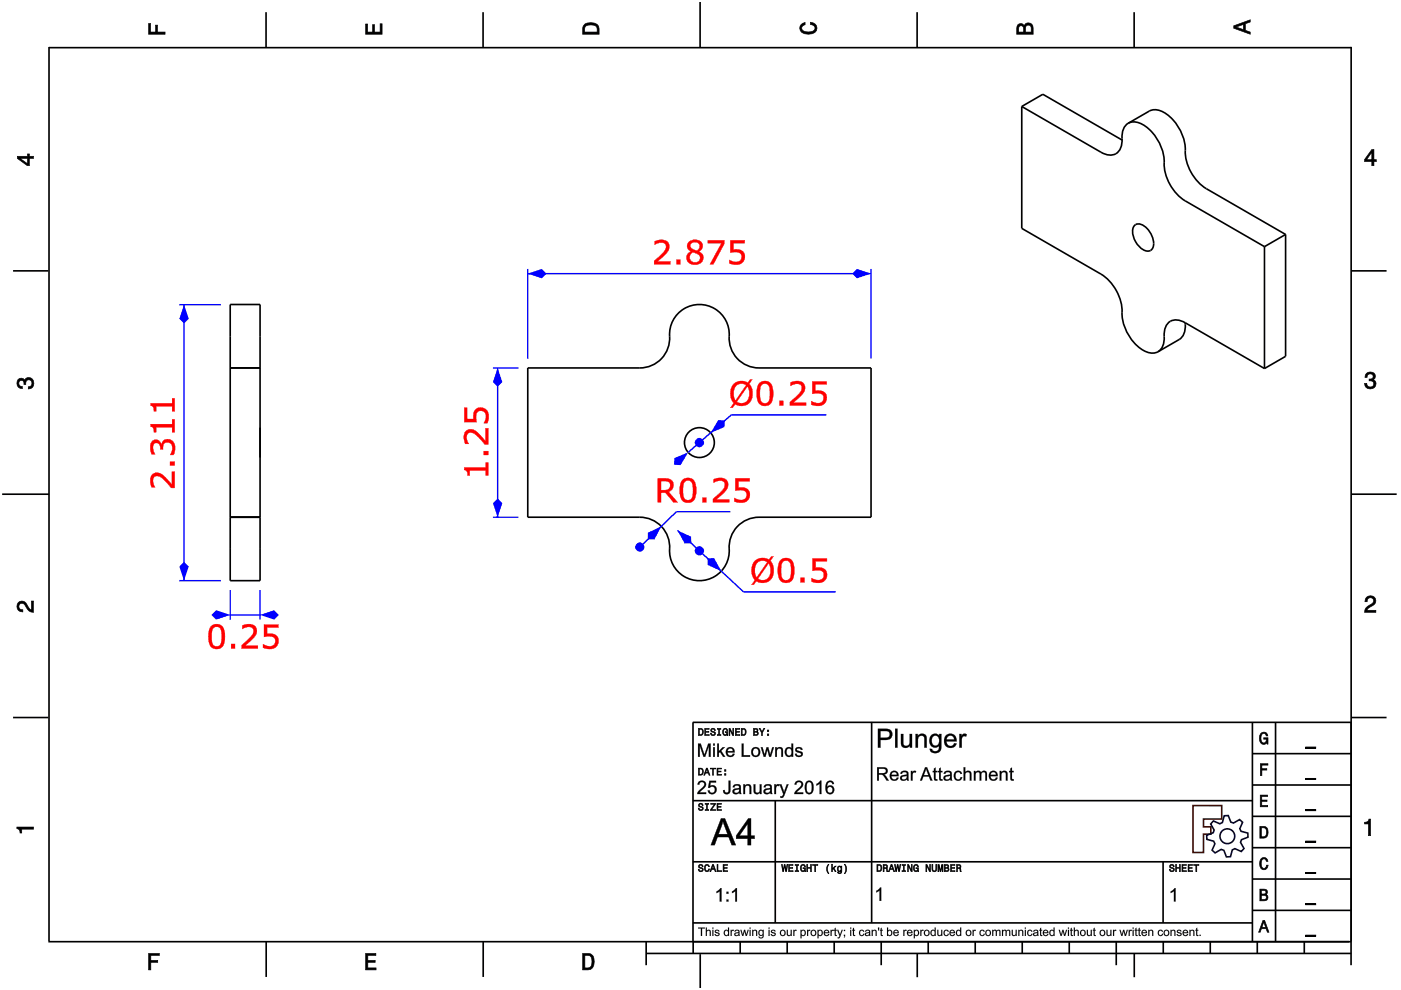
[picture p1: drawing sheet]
<svg xmlns="http://www.w3.org/2000/svg" width="297mm" height="210mm" viewBox="0 0 297 210" stroke-linecap="round" stroke-linejoin="round" font-family="sans-serif">
<g fill="none" stroke="#000" stroke-width=".35">
<path d="M10.4 10v189.5M10.4 10.1h276.1M56.4 2.6v7.5M102.4 2.6v7.5M148.4 .4v9.7M194.4 2.6v7.5M240.5 2.6v7.5M286.5 9.9v189.6M216.6 22.6v25.8l16.8 9.7a9.9 9.9 0 0 1 4.5 8.8 9.6 9.6 0 0 0 5.3 7.7 2.75 2.75 0 0 0 2.3 0M216.6 22.6l16.8 9.7a2.68 2.68 0 0 0 4.2-.9l.3-2a3.3 3.3 0 0 1 1.3-3.3M216.6 22.6l4.5-2.6 16.8 9.7M239.2 26.1l4.5-2.5a3.5 3.5 0 0 1 3.7 .6 10.3 10.3 0 0 1 4 9 10 10 0 0 0 4.4 6.8l16.8 9.7"/>
<path d="M239.2 26.1a3.5 3.5 0 0 1 3.7 .7 10.3 10.3 0 0 1 4 9 10 10 0 0 0 4.4 6.8l16.8 9.7M2.8 57.4h7.4M240.5 47.9a1.61 1.61 0 0 1 2.3 .2 4.5 4.5 0 0 1 1.6 4.4 1.41 1.41 0 0 1-2.3 .3 4.6 4.6 0 0 1-1.9-4.5zM268.1 52.3v25.8M272.6 49.7v25.9l-4.5 2.5M272.6 49.7l-4.5 2.6M286.5 57.4h7.5M48.8 78v-13.4h6.3v13.4M48.8 78h6.3M48.8 78v31.7M55.1 78v31.7M111.9 78h23.8a6.5 6.5 0 0 0 6.3-7.5 6.4 6.4 0 0 1 7.1-5.9 6.4 6.4 0 0 1 5.5 7.4 6.3 6.3 0 0 0 6.3 6h23.8v31.7h-23.8a6.5 6.5 0 0 0-6.3 7.5 6.4 6.4 0 0 1-7.1 5.9 6.4 6.4 0 0 1-5.5-7.5 6.3 6.3 0 0 0-6.3-5.9h-23.8z"/>
<path d="M251.3 68.4a3.7 3.7 0 0 1-1.3 3.6l-4.5 2.6M251.3 68.4a2.68 2.68 0 0 0-4.2 1l-.3 1.9a3.3 3.3 0 0 1-1.3 3.3M251.3 68.4l16.8 9.7M55.1 90.7v6.3M.5 104.8h9.9M48.8 109.7v13.4h6.3v-13.4M48.8 109.7h6.3M286.5 104.8h9.6M2.8 152.1h7.4M286.5 152.1h7.5M10.2 199.7h275.8M56.4 199.7v7.4"/>
<path d="M102.4 199.7v7.4M137 199.7v4.9M147 199.7v2.5M156.9 199.7v2.5M166.9 199.7v2.5M176.9 199.7v2.5M186.8 199.7v4.9M196.8 199.7v2.5M206.8 199.7v2.5M216.7 199.7v2.5M226.7 199.7v2.5M236.7 199.7v4.9"/>
<path d="M246.6 199.7v2.5M256.6 199.7v2.5M266.6 199.7v2.5M276.5 199.7v2.5M286.5 199.7v4.9M137 202.2h149.5M148.5 202.3v7.2M194.5 202.1v5.1M240.5 202.1v5.1"/>
<circle cx="148.3" cy="93.8" r="3.2"/>
</g>
<g fill="#000">
<path d="M31.5 5h.4v1.8h1.1v-1.5h.4v1.5h1.6v.5h-3.5z" fill-rule="evenodd"/>
<path d="M77.5 5.1h.4v1.7h1.1v-1.6h.4v1.6h1.2v-1.8h.4v2.3h-3.5z" fill-rule="evenodd"/>
<path d="M124 5.1a2.18 2.18 0 0 0-.5 2.2h3.5v-1.2a1.42 1.42 0 0 0-1.7-1.3zM124.3 5.5a2.13 2.13 0 0 1 2.2 .3l.1 1h-2.6v-1z" fill-rule="evenodd"/>
<path d="M169.9 5.2l.8-.4v.4a.7 .7 0 0 0-.7 .6 .7 .7 0 0 0 .3 .8 1.69 1.69 0 0 0 2.5-.6 .9 .9 0 0 0-1-.8v-.5a1.24 1.24 0 0 1 1.4 1.1 1.24 1.24 0 0 1-1 1.4 2.22 2.22 0 0 1-2.5-.7l-.2-.5z" fill-rule="evenodd"/>
<path d="M215.8 5.3l-.2 .7v1.3h3.5v-1.4a.98 .98 0 0 0-.8-1 .98 .98 0 0 0-1.1 .6 .83 .83 0 0 0-1.4-.2zM216.1 5.6a.54 .54 0 0 1 .6-.1 .54 .54 0 0 1 .3 .6v.7h-1zM217.6 5.5a.62 .62 0 0 1 .7-.1 .62 .62 0 0 1 .3 .6v.8h-1.2z" fill-rule="evenodd"/>
<path d="M261.6 5.5v.5l3.5 1.3v-.5l-1.1-.4v-1.4l1.1-.3v-.5zM262.1 5.7l1.5-.5v1.1z" fill-rule="evenodd"/>
<path d="M3.7 33.1v.5l2.1 1.5h.4v-1.5h.9v-.5h-.9v-.5h-.4v.5zM4.3 33.6h1.5v1.1z" fill-rule="evenodd"/>
<path d="M290.8 31.7l-1.5 2.1v.5h1.5v.8h.5v-.8h.5v-.4h-.5v-2.2zM290.8 32.3v1.6h-1.1z" fill-rule="evenodd"/>
<path d="M3.8 80.5a.85 .85 0 0 1 1.4 .1 1.05 1.05 0 0 1 1.3-.5 1.05 1.05 0 0 1 .7 1.2 1.1 1.1 0 0 1-1.2 1.2v-.5a.71 .71 0 0 0 .8-1 .71 .71 0 0 0-1.3 0v.5h-.4a.61 .61 0 0 0-.3-.8 .61 .61 0 0 0-.8 .3 .61 .61 0 0 0 .2 .8l.5 .1v.5a1.15 1.15 0 0 1-1.1-.7 1.15 1.15 0 0 1 .2-1.2z" fill-rule="evenodd"/>
<path d="M289.7 79.2a1.07 1.07 0 0 1 1.3-.2 1.07 1.07 0 0 1 .5 1.2l-.3 .3a1.05 1.05 0 0 1 .5 1.3 1.05 1.05 0 0 1-1.2 .7 1.1 1.1 0 0 1-1.2-1.2h.5a.71 .71 0 0 0 1 .7 .71 .71 0 0 0 0-1.2h-.5v-.4a.61 .61 0 0 0 .8-.3 .61 .61 0 0 0-.3-.8 .61 .61 0 0 0-.8 .2l-.2 .5h-.4z" fill-rule="evenodd"/>
<path d="M3.9 127.8a1.21 1.21 0 0 1 2 .7l.3 .5 .5 .3v-1.9h.4v2.4a1.8 1.8 0 0 1-1.7-1.4 .71 .71 0 0 0-.9-.5 .71 .71 0 0 0-.5 .9 .71 .71 0 0 0 .8 .5v.4a1.18 1.18 0 0 1-1.1-.6 1.18 1.18 0 0 1 .2-1.3z" fill-rule="evenodd"/>
<path d="M289.7 126.6a1.17 1.17 0 0 1 1.9 .3 1.17 1.17 0 0 1-.9 1.7l-.6 .4-.3 .4h1.9v.4h-2.4a1.8 1.8 0 0 1 1.4-1.7 .71 .71 0 0 0 .5-.9 .71 .71 0 0 0-.8-.5 .71 .71 0 0 0-.5 .9h-.5z" fill-rule="evenodd"/>
<path d="M3.6 175.3h3.5v.5h-2.5v.8h-.3a.77 .77 0 0 0-.7-.9z" fill-rule="evenodd"/>
<path d="M289.3 174.3a.77 .77 0 0 0 .9-.6h.4v3.5h-.5v-2.5h-.8z" fill-rule="evenodd"/>
</g>
<g fill="#000">
<path d="M31.5 5v2.3h3.5v-.5l-1.7 .1 .1-1.6h-.4v1.6h-1.1v-1.9zM31.4 4.9h.6l-.1 1.9h1.1l-.1-1.5h.6l-.1 1.5 1.7-.1v.6h-3.7z"/>
<path d="M77.5 5.1v2.2h3.5v-2.3h-.4l.1 1.9h-1.4v-1.7h-.3l.1 1.7h-1.2v-1.8zM77.5 5h.5l-.1 1.8h1.1l-.1-1.6h.6l-.1 1.6h1.2l-.1-1.8h.6v2.3h-3.6z"/>
<path d="M124 5.1l-.4 .7-.1 1.5h3.5l-.1-1.7-.3-.5-1.3-.3zM123.9 5.1l.6-.3 .8-.1 .7 .1 .6 .3 .4 .4 .1 1.8h-3.6v-1.5zM124.2 5.4l1.1-.2 1 .2 .3 .3 .1 1.2h-2.8l.1-1.2zM124.3 5.5l-.3 .3v1h2.6l-.1-1-.2-.3-1-.2z"/>
<path d="M169.9 5.2l-.4 .8 .2 .5 .3 .4 .6 .3h1.6l.6-.3 .3-.4 .1-.5-.1-.5-.7-.6-.6-.2v.5l.8 .2 .3 .6-.1 .3-.8 .5h-1.2l-.5-.2-.3-.3v-.6l.4-.4 .3-.1v-.4zM169.8 5.1l1-.4v.6l-.4 .1-.4 .3 .1 .6 .7 .4h1.2l.4-.1 .4-.6-.2-.5-.8-.3v-.6l.7 .2 .7 .7 .1 .5-.1 .5-.4 .5-.6 .2h-1.6l-.6-.2-.4-.5-.1-.5z"/>
<path d="M215.8 5.3l-.2 .7v1.3h3.5l-.1-1.8-.6-.6-.4-.1-.5 .2-.3 .6-.5-.6-.6 .1zM215.7 5.2l.3-.2h.7l.5 .5v-.3l.5-.4 .8 .1 .5 .6 .1 1.8h-3.6v-1.3zM216 5.6l.5-.2 .4 .2 .2 1.3h-1.2zM216.1 5.6l-.1 1.2h1l-.1-1.2-.4-.1zM217.5 5.5l.5-.2 .5 .1 .2 1.5h-1.3zM217.6 5.5l-.2 1.3h1.2l-.1-1.3-.5-.2z"/>
<path d="M261.6 5.5v.5l3.5 1.3v-.5l-1.1-.3v-1.5l1.1-.3v-.5zM261.5 5.4l3.6-1.3v.6l-1.1 .3v1.4l1.1 .4v.6l-3.6-1.4zM261.9 5.7l1.8-.6v1.3zM262.1 5.7l1.5 .6v-1.1l-1.5 .6z"/>
<path d="M3.7 33.1v.5l2.1 1.5h.4v-1.6l.9 .1v-.5l-.9 .1v-.6h-.4l.1 .6zM3.6 33.1h2.2v-.5h.5l-.1 .5h1v.6l-1-.1 .1 1.6h-.5l-2.2-1.6zM4.1 33.5h1.8v1.3zM4.3 33.5l1.5 1.2v-1.1l-1.5 .1z"/>
<path d="M290.8 31.7l-1.5 2.1v.5l1.6-.1-.1 .9h.5l-.1-.9 .6 .1v-.4h-.6l.1-2.2zM290.8 31.6h.6l-.1 2.3 .6-.1v.5h-.6l.1 .9h-.6v-.9h-1.5v-.5zM290.9 32.1v1.8h-1.3zM290.8 32.3h.1l-1.1 1.6-.1-.1 1.1 .1z"/>
<path d="M3.8 80.5l-.2 .8 .1 .4 .5 .6 .5 .1v-.5l-.6-.1-.2-.5 .2-.5 .4-.2 .5 .2 .1 .7h.4l-.1-.6 .4-.4h.6l.2 .2 .2 .2v.7l-.4 .4h-.4v.5l.5-.1 .6-.6v-1l-.6-.7h-.7l-.4 .3-.2 .3-.2-.4-.5-.1zM3.8 80.4l.7-.3 .5 .1 .2 .4 .1-.3 .5-.3 .8 .1 .6 .6v1.1l-.7 .7h-.6v-.5h.4l.4-.4-.1-.9-.8-.1-.3 .4v.6h-.5v-.8l-.5-.1-.4 .1-.1 .5 .2 .5 .6 .1v.6l-.6-.1-.6-.6-.1-.5z"/>
<path d="M289.7 79.2l-.3 .8h.4v-.3l.4-.4 .8 .1 .2 .7-.4 .3h-.5v.4l.8 .1 .2 .5-.2 .5-.2 .2h-.7l-.3-.2-.1-.6h-.5l.1 .5 .6 .6h1l.4-.2 .4-.8-.2-.6-.5-.3 .4-.3v-.8l-.5-.5h-.5zM289.7 79.1l.8-.3 .9 .3 .2 .3v.9l-.4 .2 .5 .3 .1 .6-.3 .8-.5 .3h-1l-.7-.7v-.6h.5l.2 .7 .5 .2 .6-.2 .2-.5-.2-.5-.6-.2-.3 .1v-.5h.6l.3-.2-.1-.7-.8-.1-.3 .4v.4h-.6l.1-.6z"/>
<path d="M3.9 127.8l-.3 .8 .3 .8 .9 .3v-.4l-.6-.1-.3-.6 .2-.5 .5-.3 .7 .4 .9 1.4 .9 .2v-2.4h-.4v2l-.5-.3-.9-1.5-.7-.2zM3.8 127.7l.8-.3 .7 .2 .9 1.4 .5 .3-.1-1.9h.6v2.5l-1.1-.3-.9-1.4-.6-.3-.4 .2-.2 .5 .2 .5 .7 .1v.6l-.6-.1-.4-.2-.4-.9z"/>
<path d="M289.7 126.6l-.3 1h.5l.1-.7 .5-.2 .6 .2 .2 .4-.3 .7-1.4 .9-.3 .9h2.4v-.4l-2 .1 .4-.6 1.2-.7 .4-.8-.1-.5-.6-.5h-.9zM289.7 126.6l.9-.4 .8 .4 .3 .3 .1 .5-.2 .6-1.5 1-.3 .4 2-.1v.6h-2.5l.2-1 1.4-1 .3-.6-.2-.4-.5-.2-.5 .2-.1 .7h-.6l.1-.6z"/>
<path d="M3.6 175.3v.4l.5 .2 .2 .7h.3l-.1-.9 2.6 .1v-.5zM3.5 175.3h3.7v.6l-2.6-.1 .1 .9h-.5l-.1-.7-.6-.3z"/>
<path d="M289.3 174.3v.4l.9-.1-.1 2.6h.5v-3.5h-.4l-.2 .5zM289.3 174.3l.7-.1 .2-.6h.5v3.6h-.6v-2.5l-.8 .1z"/>
</g>
<path d="M48.8 125.1v6.3M48.8 130.4h6.3M55.1 125.1v6.3" fill="none" stroke="#00f" stroke-width=".3"/>
<g fill="#00f">
<path d="M45.8 129.4l3 1-3 1-1-1z"/>
<path d="M55.1 130.4l3-1 1 1-1 1z"/>
</g>
<g fill="#f00">
<path d="M44.8 132.7a1.69 1.69 0 0 1 1.9-.2 1.69 1.69 0 0 1 .9 1.5 3.9 3.9 0 0 1-.6 3.3 1.69 1.69 0 0 1-1.8 .2 1.69 1.69 0 0 1-1-1.6 4 4 0 0 1 .6-3.2zM45.3 133.1a4.5 4.5 0 0 0 0 3.7 1.03 1.03 0 0 0 1.1 .1 1.03 1.03 0 0 0 .6-1v-.9a1.73 1.73 0 0 0-.9-2.1zM49 136.5h.8v1h-.8zM51.4 132.6a2.34 2.34 0 0 1 2.9 .5 2.63 2.63 0 0 1-1.3 2.9l-1.1 .9h2.8v.6h-3.5v-.7l1-.8a3.1 3.1 0 0 0 1.5-2.5 1.53 1.53 0 0 0-2.3-.1zM56 132.4h3v.6h-2.4v1.4a1.78 1.78 0 0 1 2.4 1.7 1.96 1.96 0 0 1-2.8 1.4l-.4-.2v-.7l.2 .1a1.44 1.44 0 0 0 2.4-.6 1.2 1.2 0 0 0-1.8-1.2l-.6 .1z"/>
<path d="M44.8 132.7a1.72 1.72 0 0 1 1.9-.3 1.72 1.72 0 0 1 1 1.6 4 4 0 0 1-.7 3.3 1.8 1.8 0 0 1-2 .1 1.8 1.8 0 0 1-.8-1.9l.1-1.9zM44.9 132.7a4.2 4.2 0 0 0 0 4.5 1.74 1.74 0 0 0 2 .1 1.74 1.74 0 0 0 .7-1.8 2.95 2.95 0 0 0-.9-3l-.3-.1a1.73 1.73 0 0 0-1.5 .3zM45.3 133.2a4 4 0 0 0 .1 3.7 1 1 0 0 0 1.1 0 1 1 0 0 0 .4-1v-1.6a1.06 1.06 0 0 0-.3-1.2 1.06 1.06 0 0 0-1.3 .1zM45.3 133.1a.96 .96 0 0 1 1.5 .3l.2 1.6-.2 1.5a.93 .93 0 0 1-.9 .6 .93 .93 0 0 1-.8-.6l-.2-.6v-1.5l.1-.8zM49 136.5h.9v1h-.9zM49 136.5v1h.8v-1zM51.3 132.6a2.37 2.37 0 0 1 3.1 .5 1.66 1.66 0 0 1-.2 1.6l-.8 .9-1.5 1.3h2.8v.6h-3.5v-.7l1-.9a3 3 0 0 0 1.5-2.4 1.5 1.5 0 0 0-2.3-.1zM51.4 132.6v.8a1.79 1.79 0 0 1 2.3-.1 2.06 2.06 0 0 1-1.1 2.3l-1.4 1.2v.7h3.5v-.6l-2.9 .1a6.2 6.2 0 0 0 2.6-3.1 1.61 1.61 0 0 0-2.4-1.4zM55.9 132.4h3.2v.7l-2.5-.1v1.4a1.73 1.73 0 0 1 2 .4 1.73 1.73 0 0 1 .3 2 2.4 2.4 0 0 1-3.2 .5v-.7a2.37 2.37 0 0 0 2.4 .1 1.02 1.02 0 0 0-.4-1.6l-.7-.1-1.1 .1zM56 132.4v2.6l1.2-.1 .8 .3a.9 .9 0 0 1 .4 1l-.2 .4a1.71 1.71 0 0 1-2.4 0v.7l.2 .1a2.65 2.65 0 0 0 2.6-.3 1.77 1.77 0 0 0-.1-2.4l-.8-.3h-1.1v-1.4h2.4v-.6z"/>
</g>
<path d="M111.9 57v19M111.9 58h72.8M184.7 57v19" fill="none" stroke="#00f" stroke-width=".3"/>
<g fill="#00f">
<path d="M181.7 57l3 1-3 1-1-1z"/>
<path d="M111.9 58l3-1 1 1-1 1z"/>
</g>
<g fill="#f00">
<path d="M138.8 51.2a2.34 2.34 0 0 1 3 .5 2.63 2.63 0 0 1-1.3 2.8l-1.1 .9h2.7v.6h-3.4v-.7l.9-.8a3.1 3.1 0 0 0 1.6-2.5 1.53 1.53 0 0 0-2.3-.1zM143.4 55.1h.9v.9h-.9zM145.9 51.4a1.86 1.86 0 0 1 3.1 .5 1.37 1.37 0 0 1-.8 1.4 1.46 1.46 0 0 1 .9 1.8 1.46 1.46 0 0 1-1.8 1 1.49 1.49 0 0 1-1.7-1 1.49 1.49 0 0 1 .9-1.8 1.19 1.19 0 0 1-.6-1.9zM146.5 51.7a1.08 1.08 0 0 0 1.1 1.4 .94 .94 0 0 0 .7-1.3 .94 .94 0 0 0-1.5-.4zM146.5 53.8a1.09 1.09 0 0 0 .5 1.8 1.09 1.09 0 0 0 1.4-1.3l-.4-.4-.7-.3a.44 .44 0 0 0-.8 .2zM150.1 51h3.5v.7l-2.3 4.3h-.8l2.5-4.5h-2.9zM154.8 51h3.1v.5h-2.4v1.4a1.78 1.78 0 0 1 2.4 1.7 1.96 1.96 0 0 1-2.9 1.4l-.4-.2v-.7l.3 .1a1.44 1.44 0 0 0 2.3-.6 1.2 1.2 0 0 0-1.7-1.1l-.7 .1z"/>
<path d="M138.8 51.1a2.37 2.37 0 0 1 3 .6 1.66 1.66 0 0 1-.2 1.6l-.7 .9-1.5 1.2h2.8v.7h-3.5v-.8l.9-.8a3 3 0 0 0 1.6-2.5 1.5 1.5 0 0 0-2.3-.1zM138.8 51.2l.1 .7a1.79 1.79 0 0 1 2.2-.1 2.06 2.06 0 0 1-1 2.3l-1.4 1.2v.7h3.4v-.6l-2.8 .1a6.2 6.2 0 0 0 2.6-3.1 1.61 1.61 0 0 0-2.4-1.4zM143.4 55h.9v1.1h-.9zM143.4 55.1v.9h.9v-.9zM145.9 51.4a1.89 1.89 0 0 1 3.1 .5 1.28 1.28 0 0 1-.8 1.4 1.43 1.43 0 0 1 1 1.6 1.43 1.43 0 0 1-1.5 1.2 1.59 1.59 0 0 1-1.9-.5 1.59 1.59 0 0 1 .1-2l.6-.3a1.18 1.18 0 0 1-.6-1.9zM146 51.4a1.26 1.26 0 0 0 .5 1.9 1.45 1.45 0 0 0-.9 1.8 1.45 1.45 0 0 0 1.7 1 1.46 1.46 0 0 0 1.8-1 1.46 1.46 0 0 0-1-1.8 1.28 1.28 0 0 0 .8-1.6 1.28 1.28 0 0 0-1.6-.8l-.6 .1zM146.5 51.7l-.1 .4 .1 .4 .4 .3 .8 .3a.97 .97 0 0 0 .5-1.4 .97 .97 0 0 0-1.5-.1zM146.6 51.5a1.03 1.03 0 0 1 1.6 .2 1.03 1.03 0 0 1-.5 1.5l-.8-.3a.78 .78 0 0 1-.3-1.4zM146.6 53.8a1.06 1.06 0 0 0 .4 1.8 1.06 1.06 0 0 0 1.3-1.3l-.5-.5-.9-.3zM146.5 53.7l.4-.3 .4 .2a1.09 1.09 0 0 1 1 .6 1.09 1.09 0 0 1-.1 1.2 1.17 1.17 0 0 1-1.7 0 1.17 1.17 0 0 1 0-1.7zM150 50.9h3.6v.8l-2.3 4.4h-.8l2.5-4.6-3 .1zM150.1 51v.5h2.9l-2.5 4.5h.8l2.3-4.3v-.7zM154.8 50.9h3.1v.7l-2.4-.1v1.4a1.73 1.73 0 0 1 2 .4 1.73 1.73 0 0 1 .2 2 2.4 2.4 0 0 1-3.1 .5v-.7a2.37 2.37 0 0 0 2.3 .1 1.02 1.02 0 0 0-.3-1.6l-.7-.1-1.1 .1zM154.8 51v2.6l1.3-.2 .8 .3a.9 .9 0 0 1 .3 1l-.1 .4a1.71 1.71 0 0 1-2.4 0l-.1 .7 .2 .1a2.65 2.65 0 0 0 2.6-.3 1.77 1.77 0 0 0 0-2.4l-.8-.3h-1.1v-1.4h2.4v-.5z"/>
</g>
<path d="M38 64.6h8.8M39 64.6v58.5M38 123.1h8.8" fill="none" stroke="#00f" stroke-width=".3"/>
<g fill="#00f">
<path d="M39 119.1l1 1-1 3-1-3z"/>
<path d="M39 64.6l1 3-1 1-1-1z"/>
</g>
<g fill="#f00">
<path d="M32.2 100.7a2.1 2.1 0 0 1 3.1 .8l1.1 1.2v-2.7h.6v3.5h-.7l-.8-1a3.1 3.1 0 0 0-2.5-1.5 1.53 1.53 0 0 0-.1 2.3h-.7a2.78 2.78 0 0 1 0-2.6zM36.1 97.9h.9v.8h-.9zM32.2 93.6a1.18 1.18 0 0 1 2.1 .6 1.49 1.49 0 0 1 1.8-1 1.49 1.49 0 0 1 1 1.8l-.3 1.5-.7-.1a1.63 1.63 0 0 0-.3-2.6 .94 .94 0 0 0-1 .2 .94 .94 0 0 0-.2 1v.3h-.6a.96 .96 0 0 0-.2-1 .96 .96 0 0 0-1-.3 1.8 1.8 0 0 0 .1 2.3h-.7l-.3-1.2a2.05 2.05 0 0 1 .3-1.5zM31.9 89.9h4.6v-1h.5v2.7h-.5v-1h-3.4v1h-.5a.98 .98 0 0 0-.7-1.1zM31.9 85.5h4.6v-1h.5v2.7h-.5v-1h-3.4v1h-.5a.98 .98 0 0 0-.7-1.2z"/>
<path d="M32.2 100.7a1.58 1.58 0 0 1 2.1-.2l.9 .7 1.2 1.5v-2.7h.7v3.5h-.8l-.8-1a3 3 0 0 0-2.5-1.5 1.5 1.5 0 0 0-.1 2.3h-.8a2.81 2.81 0 0 1 .1-2.6zM32.2 100.7a2.92 2.92 0 0 0 0 2.6h.7a1.79 1.79 0 0 1-.1-2.3 2.06 2.06 0 0 1 2.3 1.1l1.2 1.4h.7v-3.5h-.6l.1 2.8a6.2 6.2 0 0 0-3.1-2.5l-.7 .1zM36 97.9h1.1v.8h-1.1zM36.1 97.9v.8h.9v-.8zM32.2 93.5a1.15 1.15 0 0 1 1.2-.3 1.15 1.15 0 0 1 .8 1h.1a1.44 1.44 0 0 1 1.5-1.2 1.44 1.44 0 0 1 1.3 1.4v1.1l-.3 1h-.7a2.47 2.47 0 0 0 .2-2.4h-.1a.94 .94 0 0 0-1.1-.2 .94 .94 0 0 0-.5 1.1v.3h-.6a.91 .91 0 0 0-.2-1 .91 .91 0 0 0-1.1-.2l-.1 .1a2.55 2.55 0 0 0 .3 2.1h-.7a2.74 2.74 0 0 1 0-2.8zM32.1 93.7l-.2 1.2 .3 1.4h.7a1.53 1.53 0 0 1 .1-2.4 .99 .99 0 0 1 1 1.4h.6l.1-1.2a1.14 1.14 0 0 1 1.5-.1 1.14 1.14 0 0 1 .3 1.5l-.4 1h.7l.1-.2a2.73 2.73 0 0 0-.2-2.7h-.1a1.52 1.52 0 0 0-2-.1l-.3 .8a1.23 1.23 0 0 0-.9-1 1.23 1.23 0 0 0-1.3 .4zM31.9 89.9h4.6v-1h.6v2.8h-.6v-1.1h-3.4v1.1h-.5l-.1-.9-.6-.3zM31.9 89.9v.6a.79 .79 0 0 1 .8 1l-.1 .1h.5v-1h3.4v1h.5v-2.7h-.5v1.1zM31.9 85.5h4.6v-1.1h.6v2.8h-.6v-1h-3.4v1h-.5l-.1-.8-.6-.3zM31.9 85.5v.5a.79 .79 0 0 1 .8 1.1l-.1 .1h.5v-1.1h3.4v1.1h.5v-2.7h-.5v1z"/>
</g>
<circle cx="148.3" cy="93.8" r=".5" fill="#00f"/>
<path d="M147.3 93.8a1 1 0 0 1 2 0 1 1 0 0 1-2 0z" fill="#00f"/>
<path d="M155.1 88l-9.2 7.9" fill="none" stroke="#00f" stroke-width=".3"/>
<g fill="#00f">
<path d="M152.3 89.1l1.4 .1-.1 1.4-2.9 1.2z"/>
<path d="M143 97.1l2.9-1.2-1.6 2.7-1.4-.1z"/>
</g>
<path d="M155.1 88h20.1" fill="none" stroke="#00f" stroke-width=".3"/>
<g fill="#f00">
<path d="M155.5 81.5a2.52 2.52 0 0 1 3.1-.3l.4-.7h.5l-.7 .9a3 3 0 0 1-.6 4.5 2.61 2.61 0 0 1-2.3-.2l-.6 .8h-.4l.7-1a3.3 3.3 0 0 1-.1-4zM156.2 81.7a2.77 2.77 0 0 0-.3 3.2l2.3-3.2a1.7 1.7 0 0 0-2 0zM158.5 81.9l-2.3 3.3a1.71 1.71 0 0 0 1.9 0 1.71 1.71 0 0 0 .8-1.8l-.1-.8zM161.1 81.1a1.69 1.69 0 0 1 1.8-.2 1.69 1.69 0 0 1 1 1.6 3.9 3.9 0 0 1-.6 3.2 1.69 1.69 0 0 1-1.8 .2 1.69 1.69 0 0 1-1-1.5 4 4 0 0 1 .6-3.3zM161.5 81.6a4.5 4.5 0 0 0 0 3.7 1.03 1.03 0 0 0 1.2 .1 1.03 1.03 0 0 0 .5-1.1v-.9a1.73 1.73 0 0 0-.8-2zM165.3 85h.8v1h-.8zM167.6 81.1a2.34 2.34 0 0 1 3 .5 2.63 2.63 0 0 1-1.3 2.8l-1.1 1h2.7v.6h-3.4v-.8l.9-.8a3.1 3.1 0 0 0 1.6-2.4 1.53 1.53 0 0 0-2.4-.2zM172.2 80.9h3.1v.6h-2.4v1.3a1.78 1.78 0 0 1 2.4 1.8 1.96 1.96 0 0 1-2.9 1.3l-.4-.1v-.7l.2 .1a1.44 1.44 0 0 0 2.4-.7 1.2 1.2 0 0 0-1.7-1.1l-.7 .1z"/>
<path d="M155.5 81.4a2.54 2.54 0 0 1 3.1-.3l.4-.7h.6l-.8 1a2.44 2.44 0 0 1 .8 2l-.2 1.2-.5 .8a2.31 2.31 0 0 1-2.4 .6l-.6-.3-.6 .8h-.5l.8-1a2.44 2.44 0 0 1-.8-2.1l.2-1.1zM155.5 81.5a3.4 3.4 0 0 0 .1 4l-.7 1h.4l.5-.8a2.41 2.41 0 0 0 2.8-.1 2.41 2.41 0 0 0 .9-2.5 2.81 2.81 0 0 0-.7-1.7l.7-.9h-.5l-.4 .7a2.56 2.56 0 0 0-3.1 .3zM156 81.9a3.2 3.2 0 0 0-.1 3l2.3-3.2a1.72 1.72 0 0 0-2.2 .2zM156.1 81.7a1.64 1.64 0 0 1 2.1 0l-2.3 3.3a2.84 2.84 0 0 1 .2-3.3zM158.4 81.9l-2.2 3.3a1.71 1.71 0 0 0 1.9 0 1.71 1.71 0 0 0 .7-1.8l-.1-.8zM158.5 81.9a2.92 2.92 0 0 1 0 3.1h-.1a1.59 1.59 0 0 1-1.9 .4l-.3-.2zM161.1 81.1a1.72 1.72 0 0 1 1.8-.2 1.72 1.72 0 0 1 1 1.6 4 4 0 0 1-.6 3.2 1.8 1.8 0 0 1-2.1 .1 1.8 1.8 0 0 1-.8-1.9l.1-1.8zM161.1 81.2a4.2 4.2 0 0 0 0 4.5 1.74 1.74 0 0 0 2 .1 1.74 1.74 0 0 0 .8-1.9 2.95 2.95 0 0 0-.9-2.9l-.4-.1a1.73 1.73 0 0 0-1.5 .3zM161.5 81.6a4 4 0 0 0 .1 3.7 1 1 0 0 0 1.1 0 1 1 0 0 0 .5-1v-1.5a1.06 1.06 0 0 0-.4-1.2 1.06 1.06 0 0 0-1.3 0zM161.5 81.6a.96 .96 0 0 1 1.5 .3l.3 1.5-.3 1.6a.93 .93 0 0 1-.8 .5 .93 .93 0 0 1-.9-.5l-.2-.7v-1.5l.1-.7zM165.2 85h.9v1h-.9zM165.3 85v1h.8v-1zM167.6 81.1a2.37 2.37 0 0 1 3 .5 1.66 1.66 0 0 1-.2 1.6l-.7 .9-1.5 1.3 2.7-.1v.7h-3.5v-.8l1-.8a3 3 0 0 0 1.5-2.4 1.5 1.5 0 0 0-2.2-.2zM167.6 81.1v.7a1.79 1.79 0 0 1 2.3-.1 2.06 2.06 0 0 1-1 2.3l-1.4 1.2v.8h3.4v-.6h-2.8a6.2 6.2 0 0 0 2.6-3 1.61 1.61 0 0 0-2.4-1.5zM172.2 80.9h3.1v.6h-2.4v1.3a1.73 1.73 0 0 1 2 .4 1.73 1.73 0 0 1 .2 2 2.4 2.4 0 0 1-3.1 .6v-.8a2.37 2.37 0 0 0 2.3 .2 1.02 1.02 0 0 0-.3-1.7l-.7-.1-1.1 .1zM172.2 80.9v2.6l1.3-.1 .8 .2a.9 .9 0 0 1 .3 1.1l-.1 .3a1.71 1.71 0 0 1-2.5 .1v.7h.2a2.65 2.65 0 0 0 2.6-.2 1.77 1.77 0 0 0-.1-2.5l-.8-.2h-1.1v-1.5l2.5 .1v-.6z"/>
</g>
<circle cx="148.3" cy="116.8" r=".5" fill="#00f"/>
<path d="M147.3 116.8a1 1 0 0 1 2 0 1 1 0 0 1-2 0z" fill="#00f"/>
<path d="M143.7 112.5l13.9 13" fill="none" stroke="#00f" stroke-width=".3"/>
<g fill="#00f">
<path d="M150 118.4l1.4-.1 1.5 2.8-2.8-1.3z"/>
<path d="M143.7 112.5l2.8 1.3 .1 1.4h-1.4z"/>
</g>
<path d="M157.6 125.5h19.6" fill="none" stroke="#00f" stroke-width=".3"/>
<g fill="#f00">
<path d="M160 119a2.52 2.52 0 0 1 3-.3l.5-.7h.5l-.7 .9a3 3 0 0 1-.6 4.5 2.61 2.61 0 0 1-2.3-.2l-.6 .8h-.4l.7-1a3.3 3.3 0 0 1-.1-4zM160.6 119.2a2.77 2.77 0 0 0-.2 3.2l2.3-3.2a1.7 1.7 0 0 0-2.1 0zM163 119.4l-2.3 3.3a1.71 1.71 0 0 0 1.9 0 1.71 1.71 0 0 0 .8-1.8l-.1-.8zM165.6 118.7a1.69 1.69 0 0 1 1.8-.3 1.69 1.69 0 0 1 1 1.6 3.9 3.9 0 0 1-.7 3.2 1.69 1.69 0 0 1-1.8 .3 1.69 1.69 0 0 1-.9-1.6 4 4 0 0 1 .6-3.2zM166 119.1a4.5 4.5 0 0 0 0 3.7 1.03 1.03 0 0 0 1.2 .1 1.03 1.03 0 0 0 .5-1.1v-.9a1.73 1.73 0 0 0-.8-2zM169.7 122.5h.9v1h-.9zM172.3 118.4h3v.6h-2.4v1.4a1.78 1.78 0 0 1 2.4 1.7 1.96 1.96 0 0 1-2.8 1.3l-.4-.1v-.7l.2 .1a1.44 1.44 0 0 0 2.4-.7 1.2 1.2 0 0 0-1.8-1.1l-.6 .1z"/>
<path d="M160 119a2.54 2.54 0 0 1 3.1-.4l.4-.6h.5l-.7 .9a2.44 2.44 0 0 1 .8 2l-.2 1.2-.5 .8a2.31 2.31 0 0 1-2.4 .6l-.6-.3-.6 .8h-.5l.8-1a2.44 2.44 0 0 1-.8-2.1l.2-1.1zM160 119a3.4 3.4 0 0 0 .1 4l-.7 1h.4l.5-.8a2.41 2.41 0 0 0 2.7 0 2.41 2.41 0 0 0 1-2.6 2.81 2.81 0 0 0-.7-1.7l.7-.9h-.5l-.5 .7a2.56 2.56 0 0 0-3 .3zM160.5 119.4a3.2 3.2 0 0 0-.1 3l2.3-3.2a1.72 1.72 0 0 0-2.2 .2zM160.6 119.2a1.64 1.64 0 0 1 2.1 0l-2.3 3.3a2.84 2.84 0 0 1 .2-3.3zM162.9 119.5l-2.2 3.2a1.71 1.71 0 0 0 1.9 0 1.71 1.71 0 0 0 .7-1.8l-.1-.8zM163 119.4a2.92 2.92 0 0 1-.1 3.1 1.59 1.59 0 0 1-1.9 .4l-.3-.2zM165.6 118.6a1.72 1.72 0 0 1 1.8-.2 1.72 1.72 0 0 1 1 1.6 4 4 0 0 1-.6 3.3 1.8 1.8 0 0 1-2.1 .1 1.8 1.8 0 0 1-.8-1.9l.1-1.9zM165.6 118.7a4.2 4.2 0 0 0 0 4.5 1.74 1.74 0 0 0 2 .1 1.74 1.74 0 0 0 .8-1.8 2.95 2.95 0 0 0-1-3l-.3-.1a1.73 1.73 0 0 0-1.5 .3zM166 119.1a4 4 0 0 0 .1 3.8 1 1 0 0 0 1.1-.1 1 1 0 0 0 .5-1v-1.5a1.06 1.06 0 0 0-.4-1.2 1.06 1.06 0 0 0-1.3 0zM166 119.1a.96 .96 0 0 1 1.5 .3l.3 1.5-.3 1.6a.93 .93 0 0 1-.8 .6 .93 .93 0 0 1-.9-.6l-.2-.7v-1.5l.1-.7zM169.7 122.5h.9v1h-.9zM169.7 122.5v1h.9v-1zM172.2 118.4h3.2v.6h-2.5v1.4a1.73 1.73 0 0 1 2 .4 1.73 1.73 0 0 1 .3 2 2.4 2.4 0 0 1-3.2 .5v-.8a2.37 2.37 0 0 0 2.4 .2 1.02 1.02 0 0 0-.4-1.7l-.7-.1-1.1 .2zM172.3 118.4v2.6l1.2-.1 .8 .2a.9 .9 0 0 1 .4 1.1l-.2 .3a1.71 1.71 0 0 1-2.4 .1v.7h.2a2.65 2.65 0 0 0 2.6-.2 1.77 1.77 0 0 0-.1-2.5l-.8-.2h-1.1v-1.4h2.4v-.6z"/>
</g>
<circle cx="135.7" cy="116" r=".5" fill="#00f"/>
<path d="M134.7 116a1 1 0 0 1 2 0 1 1 0 0 1-2 0z" fill="#00f"/>
<path d="M143.4 108.5l-7.7 7.5" fill="none" stroke="#00f" stroke-width=".3"/>
<path d="M137.4 113l2.8-1.4-1.5 2.8h-1.4z" fill="#00f"/>
<path d="M143.4 108.5h11.5" fill="none" stroke="#00f" stroke-width=".3"/>
<g fill="#f00">
<path d="M139.5 101.4h1.4a1.49 1.49 0 0 1 1.9 1 1.49 1.49 0 0 1-1 1.9l1.9 2.2h-.9l-1.7-2h-1v2h-.6zM140.1 102v1.9h.7a.98 .98 0 0 0 1.3-.9 .98 .98 0 0 0-1.2-1zM144.8 101.7a1.69 1.69 0 0 1 1.8-.2 1.69 1.69 0 0 1 1 1.5 3.9 3.9 0 0 1-.7 3.2 1.69 1.69 0 0 1-1.8 .3 1.69 1.69 0 0 1-.9-1.6 4 4 0 0 1 .6-3.2zM145.2 102.1a4.5 4.5 0 0 0 0 3.7 1.03 1.03 0 0 0 1.2 .1 1.03 1.03 0 0 0 .5-1v-.9a1.73 1.73 0 0 0-.8-2.1zM148.9 105.5h.9v1h-.9zM151.3 101.6a2.34 2.34 0 0 1 3 .5 2.63 2.63 0 0 1-1.3 2.9l-1.1 .9h2.7v.6h-3.4v-.7l.9-.8a3.1 3.1 0 0 0 1.6-2.5 1.53 1.53 0 0 0-2.4-.1zM155.9 101.4h3.1v.6h-2.4v1.4a1.78 1.78 0 0 1 2.4 1.7 1.96 1.96 0 0 1-2.9 1.4l-.4-.2v-.7l.2 .1a1.44 1.44 0 0 0 2.4-.6 1.2 1.2 0 0 0-1.7-1.2l-.7 .1z"/>
<path d="M139.4 101.4h1.5a1.51 1.51 0 0 1 1.9 1 1.51 1.51 0 0 1-1 1.9l1.9 2.2h-.9l-1.7-2h-1l.1 2h-.8zM139.5 101.4v5.1h.6v-2.1h1l1.7 2.1h.9l-2-2.2a1.48 1.48 0 0 0 .5-2.6l-.8-.2zM140.1 102v1.9h1.1l.6-.3a.92 .92 0 0 0 .2-1.1 .92 .92 0 0 0-1.1-.5zM140.1 102h1.2l.5 .2a1.05 1.05 0 0 1 .2 1.2 1.05 1.05 0 0 1-1.2 .6h-.7zM144.8 101.7a1.72 1.72 0 0 1 1.8-.3 1.72 1.72 0 0 1 1 1.6 4 4 0 0 1-.6 3.3 1.8 1.8 0 0 1-2.1 .1 1.8 1.8 0 0 1-.8-1.9l.1-1.9zM144.8 101.7a4.2 4.2 0 0 0 0 4.5 1.74 1.74 0 0 0 2 .1 1.74 1.74 0 0 0 .8-1.8 2.95 2.95 0 0 0-1-3l-.3-.1a1.73 1.73 0 0 0-1.5 .3zM145.2 102.1a4 4 0 0 0 .1 3.8 1 1 0 0 0 1.1 0 1 1 0 0 0 .5-1v-1.6a1.06 1.06 0 0 0-.4-1.2 1.06 1.06 0 0 0-1.3 0zM145.2 102.1a.96 .96 0 0 1 1.5 .3l.3 1.6-.3 1.5a.93 .93 0 0 1-.8 .6 .93 .93 0 0 1-.9-.6l-.2-.6v-1.5l.1-.8zM148.9 105.5h.9v1h-.9zM148.9 105.5v1h.9v-1zM151.3 101.6a2.37 2.37 0 0 1 3 .5 1.66 1.66 0 0 1-.2 1.6l-.7 .9-1.5 1.3h2.7v.6h-3.5v-.7l1-.9a3 3 0 0 0 1.5-2.4 1.5 1.5 0 0 0-2.3-.1zM151.3 101.6v.8a1.79 1.79 0 0 1 2.3-.1 2.06 2.06 0 0 1-1 2.3l-1.4 1.2v.7h3.4v-.6l-2.8 .1a6.2 6.2 0 0 0 2.5-3.1 1.61 1.61 0 0 0-2.4-1.4zM155.9 101.4h3.1v.7l-2.4-.1v1.4a1.73 1.73 0 0 1 1.9 .4 1.73 1.73 0 0 1 .3 2 2.4 2.4 0 0 1-3.1 .5v-.7a2.37 2.37 0 0 0 2.3 .1 1.02 1.02 0 0 0-.3-1.7h-.7l-1.1 .1zM155.9 101.4v2.6l1.3-.1 .8 .3a.9 .9 0 0 1 .3 1l-.1 .4a1.71 1.71 0 0 1-2.5 0v.7l.2 .1a2.65 2.65 0 0 0 2.6-.3 1.77 1.77 0 0 0-.1-2.4l-.8-.3h-1.1v-1.4h2.5v-.6z"/>
</g>
<path d="M104.5 78h5.4M105.5 78v31.7M104.5 109.7h5.4" fill="none" stroke="#00f" stroke-width=".3"/>
<g fill="#00f">
<path d="M105.5 105.7l1 1-1 3-1-3z"/>
<path d="M105.5 78l1 3-1 1-1-1z"/>
</g>
<g fill="#f00">
<path d="M98.4 99.1h4.6v-1h.5v2.7h-.5v-1h-3.4v1h-.5a.98 .98 0 0 0-.7-1.2zM102.5 95.6h1v.9h-1zM98.7 91.5a2.1 2.1 0 0 1 3.1 .7l1.1 1.3v-2.7h.6v3.4h-.7l-.8-.9a3.1 3.1 0 0 0-2.5-1.6 1.53 1.53 0 0 0-.1 2.4h-.7a2.78 2.78 0 0 1 0-2.6zM98.4 86.4h.6v2.4h1.4a1.78 1.78 0 0 1 1.7-2.4 1.96 1.96 0 0 1 1.4 2.9l-.2 .4h-.7l.1-.2a1.44 1.44 0 0 0-.6-2.4 1.2 1.2 0 0 0-1.1 1.7l.1 .7h-2.7z"/>
<path d="M98.4 99.1h4.6v-1.1h.5v2.8h-.5v-1h-3.4v1h-.5l-.1-.8-.6-.3zM98.4 99.1v.5a.79 .79 0 0 1 .8 1.1l-.1 .1h.5v-1.1h3.4v1.1h.5v-2.7h-.5v1zM102.5 95.6h1v.9h-1zM102.5 95.6v.9h1v-.9zM98.7 91.4a1.58 1.58 0 0 1 2-.1l.9 .7 1.3 1.5v-2.7h.6v3.5h-.7l-.8-1a3 3 0 0 0-2.5-1.5 1.5 1.5 0 0 0-.1 2.3h-.8a2.81 2.81 0 0 1 .1-2.7zM98.7 91.5a2.92 2.92 0 0 0 0 2.6h.7a1.79 1.79 0 0 1-.1-2.3 2.06 2.06 0 0 1 2.3 1.1l1.2 1.3h.7v-3.4h-.6l.1 2.8a6.2 6.2 0 0 0-3.1-2.5l-.7 .1zM98.4 86.4h.7l-.1 2.4h1.4a1.73 1.73 0 0 1 .4-1.9 1.73 1.73 0 0 1 2-.3 2.4 2.4 0 0 1 .5 3.1h-.7a2.38 2.38 0 0 0 .1-2.3 1.02 1.02 0 0 0-1.6 .3l-.1 .7 .1 1.1h-2.7zM98.4 86.4v3.1h2.7l-.2-1.3 .3-.8a.9 .9 0 0 1 1-.3l.4 .1a1.72 1.72 0 0 1 0 2.5h.7l.1-.2a2.65 2.65 0 0 0-.3-2.6 1.77 1.77 0 0 0-2.4 .1l-.3 .8v1.1h-1.4v-2.5z"/>
</g>
<g fill="#000">
<path d="M148.1 154.4v1.5h.5a.77 .77 0 0 0 .6-.7 .77 .77 0 0 0-.6-.8zM148.3 154.6a.57 .57 0 0 1 .6 .6 .57 .57 0 0 1-.6 .6zM149.4 154.4v1.5h1v-.1h-.8v-.6h.7v-.1h-.7v-.5h.8v-.2zM150.8 154.5a.53 .53 0 0 0 0 .6 .53 .53 0 0 0 .6 .2 .32 .32 0 0 1-.2 .5 .32 .32 0 0 1-.4-.4h-.2a.5 .5 0 0 0 .7 .6 .5 .5 0 0 0 .1-.9l-.3-.1a.28 .28 0 0 1-.2-.3 .28 .28 0 0 1 .4-.2 .28 .28 0 0 1 .2 .4h.2a.51 .51 0 0 0-.3-.5 .51 .51 0 0 0-.6 .1zM152.1 154.4v.2h.3v1.2h-.3v.1h.7v-.1h-.2v-1.2h.2v-.2zM153.4 154.6a.81 .81 0 0 0 .5 1.4l.3-.3 .1 .2v-.8h-.5v.2h.3l-.2 .5a.59 .59 0 0 1-.5-.6 .59 .59 0 0 1 .5-.6l.2 .3h.2l-.2-.4a.52 .52 0 0 0-.7 .1zM154.6 154.4v1.5h.1v-1.2l.6 1.2h.3v-1.5h-.2v1.3l-.6-1.3zM155.9 154.4v1.5h1v-.1h-.8v-.6h.7v-.1h-.7v-.5h.7v-.2zM157.2 154.4v1.5h.5a.77 .77 0 0 0 .5-.7 .77 .77 0 0 0-.5-.8zM157.4 154.6a.57 .57 0 0 1 .6 .6 .57 .57 0 0 1-.6 .6zM159.8 154.4v1.5h.5a.42 .42 0 0 0 .5-.3 .42 .42 0 0 0-.3-.5l.2-.2-.1-.4zM159.9 154.6h.4a.23 .23 0 0 1 .2 .3 .23 .23 0 0 1-.3 .2h-.3zM159.9 155.2h.4a.26 .26 0 0 1 .3 .3 .26 .26 0 0 1-.3 .3h-.4zM160.9 154.4l.6 .9v.6h.2v-.6l.4-.9h-.2l-.3 .7-.4-.7zM162.7 155.6v.3h.3v-.3zM162.7 154.8v.3h.3v-.3z" fill-rule="evenodd"/>
<path d="M267.3 155.6a.85 .85 0 0 1 .9-.4 .85 .85 0 0 1 .6 .8h-.3l-.1-.2a.49 .49 0 0 0-.4-.3 .49 .49 0 0 0-.5 .3 1.2 1.2 0 0 0 .4 1.7 .66 .66 0 0 0 .6-.8h-.6v-.3h.9v1.4h-.1l-.1-.4-.3 .3a.85 .85 0 0 1-1.2-.6v-1.1z" fill-rule="evenodd"/>
<path d="M148.2 170.4a.53 .53 0 0 0 0 .6 .53 .53 0 0 0 .6 .2 .32 .32 0 0 1-.2 .5 .32 .32 0 0 1-.4-.4h-.2a.5 .5 0 0 0 .7 .6 .5 .5 0 0 0 .1-.9l-.3-.1a.28 .28 0 0 1-.1-.3 .28 .28 0 0 1 .3-.2 .28 .28 0 0 1 .2 .4h.2a.51 .51 0 0 0-.3-.5 .51 .51 0 0 0-.6 .1zM149.5 170.3v.2h.3v1.2h-.3v.1h.7v-.1h-.2v-1.2h.2v-.2zM150.7 170.3v.2h.8l-.9 1.3h1.1v-.1h-.8l.8-1.4zM152 170.3v1.5h1v-.1h-.8v-.6h.7v-.1h-.7v-.5h.7v-.2z" fill-rule="evenodd"/>
<path d="M148.1 162.9v1.5h.5a.77 .77 0 0 0 .6-.8 .77 .77 0 0 0-.6-.7zM148.3 163a.57 .57 0 0 1 .6 .6 .57 .57 0 0 1-.6 .6zM149.8 162.9l-.6 1.5h.2l.2-.5h.6l.1 .5h.2l-.5-1.5zM149.9 163.1l.2 .6h-.5zM150.6 162.9v.1h.5v1.4h.2v-1.4h.4v-.1zM152 162.9v1.5h1v-.2h-.8v-.5h.7v-.2h-.7v-.5h.7v-.1zM153.6 164v.4h.3v-.4zM153.6 163.2v.3h.3v-.3z" fill-rule="evenodd"/>
<path d="M267.2 168.6h1.5v.3h-1.2v.7h1.1v.3h-1.1v.9h1.3v.3h-1.6z" fill-rule="evenodd"/>
<path d="M267.2 161.9h1.6v.3h-1.3v.8h1.1v.3h-1.1v1.1h-.3z" fill-rule="evenodd"/>
<path d="M267.1 175.2v2.5h.8a1.37 1.37 0 0 0 .7-2.2 1.56 1.56 0 0 0-1.5-.3zM267.4 175.5a.98 .98 0 0 1 1.2 .7 .98 .98 0 0 1-.7 1.2h-.5z" fill-rule="evenodd"/>
<path d="M148.2 183.4a.53 .53 0 0 0 0 .6 .53 .53 0 0 0 .6 .2 .32 .32 0 0 1-.2 .5 .32 .32 0 0 1-.4-.4h-.2a.5 .5 0 0 0 .7 .5 .5 .5 0 0 0 .1-.8l-.3-.1a.28 .28 0 0 1-.1-.4 .28 .28 0 0 1 .3-.1 .28 .28 0 0 1 .2 .3h.2a.51 .51 0 0 0-.3-.4 .51 .51 0 0 0-.6 .1zM149.5 183.5l-.1 .2a.66 .66 0 0 0 0 .9 .66 .66 0 0 0 .9 .1l.1-.5h-.2l-.2 .4a.6 .6 0 0 1-.5-.6 .6 .6 0 0 1 .5-.5l.2 .2h.2l-.2-.3a.5 .5 0 0 0-.7 .1zM151.1 183.3l-.6 1.5h.2l.2-.4h.6l.1 .4h.2l-.5-1.5zM151.2 183.5l.2 .7h-.5zM152 183.3v1.5h1v-.2h-.8v-1.3zM153.3 183.3v1.5h1v-.2h-.8v-.5h.7v-.2h-.7v-.4h.7v-.2z" fill-rule="evenodd"/>
<path d="M165.7 183.3l.3 1.5h.1l.3-1.3 .2 1.3h.2l.2-1.5h-.2l-.1 1.3-.2-1.3h-.2l-.2 1.3-.2-1.3zM167.2 183.3v1.5h1v-.2h-.8v-.5h.7v-.2h-.7v-.4h.7v-.2zM168.6 183.3v.2h.3v1.1h-.3v.2h.7v-.2h-.2v-1.1h.2v-.2zM169.8 183.5a.81 .81 0 0 0 .6 1.3l.2-.2 .2 .2v-.8h-.6v.2h.4l-.2 .4a.59 .59 0 0 1-.5-.6 .59 .59 0 0 1 .5-.5l.2 .2h.2l-.2-.3a.53 .53 0 0 0-.8 .1zM171 183.3v1.5h.2v-.7h.6v.7h.2v-1.5h-.2v.6h-.6v-.6zM172.3 183.3v.2h.4v1.3h.2v-1.3h.5v-.2zM175.6 183.3a1.35 1.35 0 0 0 .1 1.9 1.83 1.83 0 0 1 0-1.9zM176.3 183.2v1.6h.2v-.4l.2-.2 .3 .6h.3l-.5-.7 .5-.5h-.3l-.5 .6v-1zM177.6 183.8a.58 .58 0 0 0-.1 .7 .58 .58 0 0 0 .7 .3l.1-.2a.31 .31 0 0 1-.1 .4 .31 .31 0 0 1-.5-.1h-.1a.47 .47 0 0 0 .5 .4 .47 .47 0 0 0 .4-.6v-1.1h-.2v.2l-.3-.2zM177.8 183.9l.1-.1a.42 .42 0 0 1 .4 .4 .42 .42 0 0 1-.4 .4l-.2-.2zM179 183.3a1.84 1.84 0 0 1 0 1.9 1.22 1.22 0 0 0 0-1.9z" fill-rule="evenodd"/>
<path d="M185.9 183.3v1.5h.5a.77 .77 0 0 0 .6-.8 .77 .77 0 0 0-.6-.7zM186.1 183.5a.57 .57 0 0 1 .7 .5 .57 .57 0 0 1-.7 .6zM187.2 183.3v1.5h.2v-.6a.45 .45 0 0 1 .6 .1 .45 .45 0 0 1 0 .5h.2l-.2-.7a.41 .41 0 0 0 .2-.5 .41 .41 0 0 0-.5-.3zM187.4 183.5h.3a.25 .25 0 0 1 .3 .2 .25 .25 0 0 1-.3 .3h-.3zM188.9 183.3l-.5 1.5h.2l.1-.4h.6l.2 .4h.2l-.6-1.5zM189 183.5l.2 .7h-.4zM189.7 183.3l.2 1.5h.2l.2-1.3 .2 1.3h.2l.3-1.5h-.2l-.2 1.3-.2-1.3h-.2l-.2 1.3-.2-1.3zM191.2 183.3v.2h.3v1.1h-.3v.2h.8v-.2h-.3v-1.1h.3v-.2zM192.4 183.3v1.5h.2v-1.2l.6 1.2h.2v-1.5h-.2v1.2l-.5-1.2zM193.8 183.5a.81 .81 0 0 0 .5 1.3l.3-.2 .1 .2v-.8h-.5v.2h.3l-.2 .4a.59 .59 0 0 1-.5-.6 .59 .59 0 0 1 .5-.5l.2 .2h.2l-.1-.3a.52 .52 0 0 0-.8 .1zM196.3 183.3v1.5h.2v-1.2l.6 1.2h.2v-1.5h-.2v1.2l-.6-1.2zM197.6 183.3v.9a.52 .52 0 0 0 .5 .6 .52 .52 0 0 0 .5-.6v-.9h-.2v.9a.33 .33 0 0 1-.3 .5 .33 .33 0 0 1-.3-.5v-.9zM198.9 183.3v1.5h.1v-1.4l.3 1.4h.2l.3-1.4v1.4h.1v-1.5h-.2l-.3 1.3-.3-1.3zM200.2 183.3v1.5h.6a.42 .42 0 0 0 .4-.3 .42 .42 0 0 0-.2-.5l.1-.2v-.4zM200.4 183.5h.3a.23 .23 0 0 1 .3 .2 .23 .23 0 0 1-.3 .2h-.3zM200.4 184.1h.3a.26 .26 0 0 1 .3 .2 .26 .26 0 0 1-.3 .3h-.3zM201.5 183.3v1.5h1v-.2h-.8v-.5h.7v-.2h-.7v-.4h.8v-.2zM202.8 183.3v1.5h.2v-.6a.45 .45 0 0 1 .5 .1 .45 .45 0 0 1 .1 .5h.2l-.2-.7a.41 .41 0 0 0 .1-.5 .41 .41 0 0 0-.4-.3zM203 183.5h.2a.25 .25 0 0 1 .3 .2 .25 .25 0 0 1-.3 .3h-.2z" fill-rule="evenodd"/>
<path d="M248.1 183.4a.53 .53 0 0 0 0 .6 .53 .53 0 0 0 .6 .2 .32 .32 0 0 1-.2 .5 .32 .32 0 0 1-.4-.4h-.2a.5 .5 0 0 0 .7 .5 .5 .5 0 0 0 .1-.8l-.3-.1a.28 .28 0 0 1-.2-.4 .28 .28 0 0 1 .4-.1 .28 .28 0 0 1 .2 .3h.2a.51 .51 0 0 0-.4-.4 .51 .51 0 0 0-.5 .1zM249.3 183.3v1.5h.2v-.7h.6v.7h.2v-1.5h-.2v.6h-.6v-.6zM250.6 183.3v1.5h.9v-.2h-.7v-.5h.7v-.2h-.7v-.4h.7v-.2zM251.9 183.3v1.5h.9v-.2h-.7v-.5h.7v-.2h-.7v-.4h.7v-.2zM253.1 183.3v.2h.4v1.3h.2v-1.3h.5v-.2z" fill-rule="evenodd"/>
<path d="M267.8 195.2l-.9 2.4h.3l.2-.7h1l.3 .7h.3l-.9-2.4zM267.9 195.5l.4 1.1h-.7z" fill-rule="evenodd"/>
<path d="M267.1 188.5v2.5h1a.7 .7 0 0 0 .7-.5 .7 .7 0 0 0-.4-.8 .61 .61 0 0 0 .3-.8 .61 .61 0 0 0-.7-.4zM267.4 188.8h.6a.38 .38 0 0 1 .4 .4 .38 .38 0 0 1-.5 .3h-.5zM267.4 189.8h.6a.43 .43 0 0 1 .5 .5 .43 .43 0 0 1-.5 .4h-.6z" fill-rule="evenodd"/>
<path d="M267.3 182.1a.85 .85 0 0 1 .9-.3 .85 .85 0 0 1 .6 .8h-.3l-.1-.2a.47 .47 0 0 0-.4-.3 .47 .47 0 0 0-.4 .3 1.21 1.21 0 0 0 .4 1.7 .64 .64 0 0 0 .5-.7h.4a.88 .88 0 0 1-.8 1 .88 .88 0 0 1-1-.7v-1.1z" fill-rule="evenodd"/>
<path d="M31.5 202.2h2.3v.4h-1.8v1h1.4v.4h-1.4v1.6h-.5z" fill-rule="evenodd"/>
<path d="M77.5 202.2h2.2v.4h-1.7v1h1.5v.4h-1.5v1.2h1.7v.4h-2.2z" fill-rule="evenodd"/>
<path d="M123.5 202.2v3.4h1.2a1.42 1.42 0 0 0 1.3-1.7 1.38 1.38 0 0 0-1.3-1.7zM124 202.6h1a1.89 1.89 0 0 1 0 2.5l-1 .1z" fill-rule="evenodd"/>
</g>
<g fill="#000">
<path d="M185.8 188.9l.8-.7h.2v2.8h-.3v-2.2l-.7 .4zM248.2 189l.8-.7h.2v2.8h-.3v-2.2l-.7 .4z"/>
<path d="M148.1 154.4v1.5h.7l.3-.4v-.8l-.4-.2zM148 154.4h.7l.4 .3 .1 .8-.4 .5h-.8zM148.2 154.6l.7 .1 .1 .8-.3 .3h-.5zM148.3 154.6v1.2l.4-.1 .2-.3-.1-.6zM149.4 154.4v1.5h1v-.1h-.8v-.6h.7v-.1h-.7v-.5h.8v-.2zM149.4 154.4h1v.3l-.8-.1v.5l.8-.1v.3l-.8-.1v.6l.8-.1v.3h-1zM150.8 154.5l-.1 .3 .1 .3 .6 .2 .2 .2-.3 .3h-.4l-.1-.4h-.2l.1 .3 .2 .2h.5l.3-.2v-.4l-.8-.3-.1-.2 .2-.3 .4 .1 .1 .3h.2l-.1-.2-.2-.3zM150.8 154.5l.6-.1 .3 .3v.3h-.3v-.3l-.2-.1-.3 .2 .1 .2 .7 .3v.4l-.3 .3h-.5l-.3-.3v-.3h.3v.3l.3 .1 .3-.3-.9-.5zM152.1 154.4v.2h.3v1.2h-.3v.1h.7v-.1h-.3v-1.2h.3v-.2zM152 154.4h.9v.3h-.3v1.1l.3-.1v.3h-.9v-.3h.4v-1.1l-.4 .1zM153.4 154.6l-.2 .6 .2 .6 .5 .2 .3-.4 .1 .3v-.8h-.5v.2l.4-.1-.3 .6h-.3l-.2-.3v-.8l.5-.2 .2 .4h.2l-.2-.4-.3-.1zM153.3 154.6l.5-.3 .4 .2 .2 .5h-.4v-.3l-.4-.1-.2 .3v.5l.2 .4h.3l.2-.5-.4 .1v-.3h.7v.9h-.3l.1-.3-.5 .3-.4-.2-.2-.6zM154.6 154.4v1.5h.1v-1.2h.1l.5 1.2h.3v-1.5h-.2v1.3h-.1l-.5-1.3zM154.5 154.4h.3l.6 1.3-.1-1.3h.3v1.6h-.3l-.6-1.3 .1 1.3h-.3zM155.9 154.4v1.5h1v-.1h-.9v-.6h.8v-.1h-.8v-.5h.8v-.2zM155.8 154.4h1.1v.3l-.8-.1v.5l.7-.1v.3l-.7-.1v.6l.8-.1v.3h-1.1zM157.2 154.4v1.5h.7l.3-.4-.1-.8-.3-.2zM157.1 154.4h.7l.4 .3v.8l-.3 .5h-.8zM157.3 154.6l.7 .1v.8l-.2 .3h-.5zM157.4 154.6v1.2l.4-.1 .2-.3-.1-.6zM159.8 154.4v1.5h.7l.3-.2v-.3l-.4-.3 .3-.1v-.3l-.2-.2zM159.7 154.4h.8l.3 .2-.1 .4-.2 .1 .3 .2-.1 .6-1 .1zM159.9 154.6h.5a.28 .28 0 0 1 .2 .3 .28 .28 0 0 1-.2 .2h-.5zM159.9 154.6v.5l.6-.2v-.2zM159.9 155.2l.6 .1 .1 .4-.7 .1zM159.9 155.2v.6l.6-.1v-.4zM160.9 154.4l.6 .9v.6h.2l-.1-.6 .5-.9h-.2l-.3 .9-.4-.9zM160.8 154.4h.4l.4 .7 .3-.7h.4l-.6 .9v.7h-.3l.1-.7zM162.7 155.6v.3h.3v-.3zM162.6 155.6h.5v.4h-.5zM162.7 154.8v.3h.3v-.3zM162.6 154.7h.5v.5h-.5z"/>
<path d="M186.1 154.5l2.2 .1a1.17 1.17 0 0 1 .9 1.2 1.17 1.17 0 0 1-1.1 1.1h-1.4v1.6h-.6zM186.1 154.5v4h.6l-.1-1.6h1.1a1.2 1.2 0 0 0 1.5-1.2 1.2 1.2 0 0 0-1.6-1.1zM186.7 155v1.4a2.43 2.43 0 0 0 1.7-.2 .73 .73 0 0 0-.2-1.2zM186.6 155h1.1a.77 .77 0 0 1 1 .7 .77 .77 0 0 1-1 .7h-1.1zM189.8 154.5h.5v4h-.5zM189.8 154.5v4h.5v-4zM191 155.6h.5v2.1a.71 .71 0 0 0 1 .4 .71 .71 0 0 0 .3-.9v-1.6h.6v2.9h-.5v-.4a1.04 1.04 0 0 1-1 .5 1.04 1.04 0 0 1-.9-.7zM191 155.6l.1 1.8a1 1 0 0 0 .6 1.1 1 1 0 0 0 1.3-.5l-.1 .5h.5v-2.9h-.5v1.6a.75 .75 0 0 1-.7 1 .75 .75 0 0 1-.7-1v-1.6zM194.1 155.6h.5v.4a1.04 1.04 0 0 1 1.2-.4 1.04 1.04 0 0 1 .7 1.1v1.8h-.5v-1.7a.69 .69 0 0 0-.8-.8 .69 .69 0 0 0-.6 .9v1.6h-.5zM194.1 155.6v2.9h.5v-1.6a.74 .74 0 0 1 .6-.9 .74 .74 0 0 1 .8 .8v1.7h.5l-.1-2.2a1.04 1.04 0 0 0-.9-.7 1.04 1.04 0 0 0-1 .5l.1-.5zM197.4 155.9a1.13 1.13 0 0 1 1.7 .1v-.4h.5v2.5a1.33 1.33 0 0 1-.8 1.6 1.33 1.33 0 0 1-1.7-.7v-.3l.5 .1a.78 .78 0 0 0 .7 .5 .78 .78 0 0 0 .8-.5v-.7a1.12 1.12 0 0 1-1.9-.2 1.86 1.86 0 0 1 .2-2zM197.5 155.9a1.47 1.47 0 0 0-.4 1.7 1.47 1.47 0 0 0 1.5 .8l.5-.3v.5a.79 .79 0 0 1-.5 .7 .79 .79 0 0 1-.8-.2l-.2-.3h-.5a1.25 1.25 0 0 0 1.6 .8 1.25 1.25 0 0 0 .9-1.5v-2.5h-.5l.1 .5a1.11 1.11 0 0 0-1.7-.2zM197.8 156.2a1.05 1.05 0 0 0-.3 1.2 1.05 1.05 0 0 0 1 .7 1.07 1.07 0 0 0 .6-1.2 1.07 1.07 0 0 0-1-.9zM197.7 156.2a.84 .84 0 0 1 1.1-.1 .84 .84 0 0 1 .4 .9 .86 .86 0 0 1-.9 1.1 .86 .86 0 0 1-.8-1.1zM200.5 155.9a1.36 1.36 0 0 1 1.7-.2 1.36 1.36 0 0 1 .6 1.5h-2.1a.83 .83 0 0 0 .6 .9 .83 .83 0 0 0 1-.5h.5a1.44 1.44 0 0 1-1.9 .9 1.44 1.44 0 0 1-.7-2.1zM200.6 156a1.48 1.48 0 0 0-.2 2 1.48 1.48 0 0 0 1.9 .3l.5-.7h-.5a.84 .84 0 0 1-1 .6 .84 .84 0 0 1-.6-1h2.1a1.86 1.86 0 0 0-.6-1.4l-1-.2zM201 156.2l-.3 .6h1.6a.77 .77 0 0 0-.5-.8 .77 .77 0 0 0-.8 .2zM200.9 156.2l.4-.2h.5l.3 .2 .2 .6h-1.6zM203.4 155.6h.5v.5a.68 .68 0 0 1 1.1-.4l-.2 .5a.54 .54 0 0 0-.8 .2l-.1 2.1h-.5zM203.4 155.6v2.9h.5v-1.5a.65 .65 0 0 1 .1-.8 .65 .65 0 0 1 .8 0l.2-.5a.71 .71 0 0 0-1.2 .5l.1-.6z"/>
<path d="M186.1 154.5h1.5a1.22 1.22 0 0 1 1.6 1.2 1.22 1.22 0 0 1-1.5 1.2h-1v1.6h-.6zM186.7 155v1.4a2.45 2.45 0 0 0 1.7-.2 .74 .74 0 0 0 .1-.9 .74 .74 0 0 0-.8-.3zM189.8 154.5h.5v4h-.5zM191 155.6h.5v1.6a.72 .72 0 0 0 .7 1 .72 .72 0 0 0 .7-1v-1.6h.5v2.9h-.5v-.4a1.02 1.02 0 0 1-1.2 .5 1.02 1.02 0 0 1-.7-1.2zM194.1 155.6h.5v.4a1.03 1.03 0 0 1 1.2-.4 1.03 1.03 0 0 1 .7 1.1v1.8h-.5v-1.7a.72 .72 0 0 0-.8-.9 .72 .72 0 0 0-.6 1v1.6h-.5zM197.4 155.9a1.14 1.14 0 0 1 1.7 .1v-.4h.5v2.5a1.31 1.31 0 0 1-.8 1.5 1.31 1.31 0 0 1-1.6-.6l-.1-.2h.5a.81 .81 0 0 0 1.1 .4 .81 .81 0 0 0 .4-1.1 1.25 1.25 0 0 1-1.6 .2 1.25 1.25 0 0 1-.4-1.5zM197.8 156.2a1.07 1.07 0 0 0-.3 1.2 1.07 1.07 0 0 0 1 .7 1.1 1.1 0 0 0 .6-1.2 1.1 1.1 0 0 0-1-.9zM200.5 156a1.35 1.35 0 0 1 1.6-.3 1.35 1.35 0 0 1 .7 1.5h-2.1a.84 .84 0 0 0 .6 1 .84 .84 0 0 0 1-.6h.5a1.42 1.42 0 0 1-1.9 .8 1.42 1.42 0 0 1-.6-2zM200.9 156.2l-.2 .6h1.6a.8 .8 0 0 0-.5-.8 .8 .8 0 0 0-.9 .2zM203.4 155.6h.5v.5a.7 .7 0 0 1 1.1-.4l-.2 .5a.64 .64 0 0 0-.7 0 .64 .64 0 0 0-.2 .8v1.5h-.5z"/>
<path d="M267.3 155.6l-.3 .9 .3 1 .3 .3h.5l.4-.2 .1-.3 .1 .5h.1v-1.4h-.9v.3h.7l-.1 .4-.3 .4h-.5l-.4-.5 .1-1.3 .3-.2h.5l.3 .3v.2h.3l-.3-.6-.5-.2zM267.2 155.5l.3-.3 .5-.1 .6 .3 .3 .7h-.5v-.3l-.3-.3-.4 .1-.3 .5v.9l.3 .5h.5l.3-.8-.6 .1v-.4h1v1.4h-.3v-.4l-.3 .4-.4 .1-.7-.4-.3-1z"/>
<path d="M276.8 158.4v.2h2.2v-.2zM276.8 158.3h2.2v.4h-2.2z"/>
<path d="M148 157.6h.6l.8 2.5 .7-2.5h.6v2.9h-.4v-2.4l-.8 2.4h-.4l-.7-2.4v2.4h-.4zM148 157.7v2.8h.4l-.1-2.6 .9 2.6h.3l.8-2.5v2.5h.4v-2.8h-.5l-.8 2.4-.8-2.4zM151.2 157.6h.4v.5h-.4zM151.2 157.7v.4h.4v-.4zM151.2 158.4h.4v2.1h-.4zM151.2 158.4v2.1h.4v-2.1zM152 157.6h.4v1.7l.8-.9h.5l-.8 .8 .9 1.3h-.5l-.6-1.1-.3 .3v.8h-.4zM152.1 157.7v2.8h.3v-.9l.3-.2 .6 1.1h.4l-.8-1.3 .8-.8h-.5l-.8 .9v-1.6zM154.1 158.7a.95 .95 0 0 1 1.2-.2 .95 .95 0 0 1 .5 1.1l-1.5-.1a.57 .57 0 0 0 .4 .7 .57 .57 0 0 0 .7-.4h.3a.84 .84 0 0 1-1.1 .7 1.15 1.15 0 0 1-.5-1.8zM154.2 158.7a1.01 1.01 0 0 0-.1 1.4 1.01 1.01 0 0 0 1.4 .1l.2-.4h-.3a.59 .59 0 0 1-.7 .4 .59 .59 0 0 1-.4-.7h1.4a.91 .91 0 0 0-.4-1 .91 .91 0 0 0-1.1 .2zM154.5 158.9l-.2 .4h1.1l-.4-.6zM154.4 158.8l.4-.2 .4 .1 .2 .6h-1.2zM157.2 157.6h.5l-.1 2.5h1.4v.4h-1.8zM157.3 157.7v2.8h1.7v-.4l-1.4 .1v-2.5zM159.6 158.6a1.04 1.04 0 0 1 1.4 .2 1.04 1.04 0 0 1-.2 1.5 1.04 1.04 0 0 1-1.4-.3l-.1-.9zM159.6 158.6a1.05 1.05 0 0 0-.2 1.3 1.05 1.05 0 0 0 1.1 .5 1.02 1.02 0 0 0 .5-1.4 1.02 1.02 0 0 0-1.4-.4zM159.8 158.9a.72 .72 0 0 0-.1 .9 .72 .72 0 0 0 .8 .3 .7 .7 0 0 0 .3-1 .7 .7 0 0 0-1-.2zM159.8 158.9a.76 .76 0 0 1 1.1 .4 .76 .76 0 0 1-.7 .9 .83 .83 0 0 1-.4-1.3zM161.3 158.4h.4l.4 1.6 .4-1.6h.4l.4 1.6 .4-1.6h.4l-.6 2.1h-.4l-.4-1.6-.4 1.6h-.4zM161.3 158.4l.6 2.1h.4l.4-1.7 .4 1.7h.4l.6-2.1h-.4l-.4 1.7-.4-1.7h-.4l-.4 1.7-.4-1.7zM164.3 158.4h.4v.3a.73 .73 0 0 1 .9-.3 .73 .73 0 0 1 .4 .8v1.3h-.4v-1.3a.47 .47 0 0 0-.5-.5 .47 .47 0 0 0-.4 .7v1.1h-.4zM164.4 158.4v2.1h.3v-1.1a.52 .52 0 0 1 .4-.7 .52 .52 0 0 1 .6 .5v1.3h.3v-1.6a.72 .72 0 0 0-.7-.5 .72 .72 0 0 0-.7 .4l.1-.4zM166.7 158.6a.78 .78 0 0 1 1.1 .1v-1.1h.4v2.9h-.4l.1-.3a.93 .93 0 0 1-1.3 .1 .93 .93 0 0 1-.2-1.2zM166.7 158.6a.99 .99 0 0 0-.2 1.3 .99 .99 0 0 0 1.2 .4l.2-.2-.1 .4h.3v-2.8h-.3v1.1a.71 .71 0 0 0-1.1-.2zM166.9 158.9a.68 .68 0 0 0-.1 .9 .68 .68 0 0 0 .9 .2 .68 .68 0 0 0 .1-.9 .68 .68 0 0 0-.9-.2zM166.9 158.8a.59 .59 0 0 1 .7 0 .59 .59 0 0 1 .3 .7 .6 .6 0 0 1-.6 .7 .6 .6 0 0 1-.6-.8zM168.7 158.6l.1-.1a.88 .88 0 0 1 1.4 .5h-.4a.42 .42 0 0 0-.4-.3 .42 .42 0 0 0-.4 .3l.4 .2a.67 .67 0 0 1 .8 .7 .67 .67 0 0 1-.8 .6 .72 .72 0 0 1-.9-.7h.4a.51 .51 0 0 0 .4 .4 .51 .51 0 0 0 .5-.3l-.2-.2a.91 .91 0 0 1-1-.9zM168.8 158.6a.61 .61 0 0 0 0 .7 .61 .61 0 0 0 .6 .3l.5 .2a.49 .49 0 0 1-.5 .4 .49 .49 0 0 1-.5-.4l-.4 .1a.83 .83 0 0 0 .9 .6 .83 .83 0 0 0 .8-.8l-.3-.3-1-.4a.47 .47 0 0 1 .5-.4 .47 .47 0 0 1 .4 .4h.3a.88 .88 0 0 0-1.3-.4z"/>
<path d="M148 157.7h.6l.8 2.4 .8-2.4h.5v2.8h-.4v-2.4l-.8 2.4h-.3l-.8-2.4v2.4h-.4zM151.2 157.7h.4v.4h-.4zM151.2 158.4h.4v2.1h-.4zM152.1 157.7h.3v1.6l.8-.9h.5l-.8 .8 .8 1.3h-.4l-.6-1.1-.3 .3v.8h-.3zM154.2 158.7a.94 .94 0 0 1 1.1-.2 .94 .94 0 0 1 .5 1h-1.5a.59 .59 0 0 0 .4 .7 .59 .59 0 0 0 .7-.4h.3a1 1 0 0 1-1.4 .6 1 1 0 0 1-.3-1.5zM154.4 158.8l-.1 .5h1.1a.56 .56 0 0 0-.3-.6 .56 .56 0 0 0-.7 .1zM157.3 157.7h.3v2.4h1.4v.4h-1.7zM159.6 158.6a1.01 1.01 0 0 1 1.4 .2 1.01 1.01 0 0 1-.2 1.4 1.01 1.01 0 0 1-1.4-.2l-.1-.9zM159.8 158.9a.75 .75 0 0 0-.2 .9 .75 .75 0 0 0 .9 .3 .73 .73 0 0 0 .3-1 .73 .73 0 0 0-1-.2zM161.3 158.4h.4l.4 1.6 .4-1.6h.4l.4 1.6 .4-1.6h.4l-.6 2.1h-.4l-.4-1.6-.4 1.6h-.4zM164.4 158.4h.3v.3a.72 .72 0 0 1 .8-.3 .72 .72 0 0 1 .5 .8v1.3h-.3v-1.3a.5 .5 0 0 0-.6-.5 .5 .5 0 0 0-.4 .7v1.1h-.3zM166.7 158.6a.75 .75 0 0 1 1.1 .1v-1h.3v2.8h-.3v-.3a.9 .9 0 0 1-1.1 0 .9 .9 0 0 1-.3-1.1zM166.9 158.9a.74 .74 0 0 0-.2 .9 .74 .74 0 0 0 .9 .3 .75 .75 0 0 0 .3-.9 .75 .75 0 0 0-.9-.4zM168.7 158.6a.87 .87 0 0 1 1.4 .4h-.3a.4 .4 0 0 0-.4-.4 .4 .4 0 0 0-.4 .5l.2 .1a.86 .86 0 0 1 1 .8 .89 .89 0 0 1-.9 .5 .89 .89 0 0 1-.8-.6l.4-.1a.45 .45 0 0 0 .5 .5 .45 .45 0 0 0 .4-.6h-.2a.89 .89 0 0 1-1-.9z"/>
<path d="M148.2 170.4l-.1 .3 .1 .3 .6 .2 .2 .2-.3 .3-.4-.1-.1-.3h-.2l.1 .3 .3 .2h.4l.3-.2v-.4l-.8-.3-.1-.2 .2-.3 .4 .1 .1 .3h.2l-.1-.2-.2-.3zM148.2 170.4l.6-.1 .3 .3v.3h-.3l-.1-.4-.4 .1 .1 .3 .7 .3v.4l-.3 .3h-.5l-.3-.3v-.3h.3v.3l.3 .1 .3-.3-.8-.5zM149.5 170.3v.2h.3v1.2h-.3v.1h.7v-.1h-.3v-1.2h.3v-.2zM149.4 170.3h.9v.3h-.3v1.1l.3-.1v.3h-.9v-.3h.4v-1.1l-.4 .1zM150.7 170.3v.2h.9l-1 1.3h1.1v-.1h-1l1-1.4zM150.6 170.3h1.2v.2l-.9 1.2 .9-.1v.3h-1.2v-.3l.8-1.1 .1 .1h-.9zM152 170.3v1.5h1v-.1h-.9v-.6h.8v-.1h-.8v-.5h.8v-.2zM151.9 170.3h1.1v.3l-.8-.1v.5l.7-.1v.3l-.7-.1v.6l.8-.1v.3h-1.1z"/>
<path d="M148.1 162.9v1.5l.7-.1 .3-.4v-.7l-.4-.3zM148 162.8h.7l.4 .3 .1 .8-.4 .5h-.8zM148.2 163l.7 .1 .1 .8-.3 .3h-.5zM148.3 163v1.2l.4-.1 .2-.2-.1-.7zM149.8 162.9l-.6 1.5h.2l.1-.5h.7l.1 .5h.2l-.5-1.5zM149.7 162.8h.3l.6 1.6h-.3l-.1-.5h-.6l-.1 .5h-.4zM149.9 162.9l.3 .9h-.6zM149.8 163.1h.1l-.3 .6h.5zM150.6 162.9v.1h.5v1.4h.2l-.1-1.4h.5v-.1zM150.6 162.8h1.2v.3l-.5-.1v1.4h-.3l.1-1.4-.5 .1zM152 162.9v1.5h1v-.2h-.9v-.6h.8v-.1l-.8 .1v-.6h.8v-.1zM151.9 162.8h1.1v.3l-.8-.1v.5l.7-.1v.3h-.7v.5l.8-.1v.3h-1.1zM153.6 164v.4h.3v-.4zM153.5 164h.5v.4h-.5zM153.6 163.2v.3h.3v-.3zM153.5 163.1h.5v.5h-.5z"/>
<path d="M148.2 165.7a.92 .92 0 0 1 1.4 .2 .92 .92 0 0 1-.5 1.4l-.8 .7h1.4v.3h-1.9a3.2 3.2 0 0 1 1.4-1.6 .54 .54 0 0 0-.2-.9 .54 .54 0 0 0-.7 .6l-.4-.1zM150.4 165.6h1.4v.3h-1.1l-.2 .8a.94 .94 0 0 1 1.4 .4 .94 .94 0 0 1-.6 1.3 .94 .94 0 0 1-1.2-.8h.3a.63 .63 0 0 0 .8 .4 .63 .63 0 0 0 .5-.7 .63 .63 0 0 0-.7-.5l-.5 .3-.4-.1zM154.5 165.5h.4v1.9a.78 .78 0 0 1-.8 1 .78 .78 0 0 1-.8-.9h.3a.44 .44 0 0 0 .5 .6 .44 .44 0 0 0 .4-.6zM155.5 166.5a.88 .88 0 0 1 1-.2 .88 .88 0 0 1 .6 .7l.1 1.3h-.4v-.2a.75 .75 0 0 1-1 .3 .75 .75 0 0 1-.4-.9l.4-.3 .9-.1a.52 .52 0 0 0-.4-.6 .52 .52 0 0 0-.6 .4h-.3zM155.8 167.6a.36 .36 0 0 0 0 .5 .36 .36 0 0 0 .5 0l.4-.3v-.5zM157.6 166.3h.3v.3a.73 .73 0 0 1 .9-.3 .73 .73 0 0 1 .5 .8v1.2h-.4v-1.2a.51 .51 0 0 0-.5-.6 .51 .51 0 0 0-.4 .7v1.1h-.4zM159.8 166.3h.3v1.1a.51 .51 0 0 0 .5 .7 .51 .51 0 0 0 .5-.7v-1.1h.3v2h-.3v-.3a.72 .72 0 0 1-.8 .4 .72 .72 0 0 1-.5-.8zM162.1 166.5a.88 .88 0 0 1 .9-.2 .88 .88 0 0 1 .6 .7l.2 1.3h-.4l-.1-.2a.75 .75 0 0 1-.9 .3 .75 .75 0 0 1-.5-.9l.5-.3 .9-.1a.52 .52 0 0 0-.5-.6 .52 .52 0 0 0-.5 .4h-.4zM162.3 167.6a.36 .36 0 0 0 0 .5 .36 .36 0 0 0 .5 0l.4-.3 .1-.5zM164.2 166.3h.3v.3l.2-.3h.4l.2 .1-.1 .3a.45 .45 0 0 0-.6 0 .45 .45 0 0 0-.1 .6v1h-.3zM165.3 166.3h.4l.5 1.7 .6-1.7h.4l-.8 2.1a.75 .75 0 0 1-.9 .7l-.1-.3a.46 .46 0 0 0 .7-.4zM168.8 165.7a.92 .92 0 0 1 1.4 .2 .92 .92 0 0 1-.5 1.4l-.8 .7h1.4v.3h-1.9a3.2 3.2 0 0 1 1.4-1.6 .54 .54 0 0 0-.2-.9 .54 .54 0 0 0-.8 .6l-.3-.1zM171.1 165.7a.94 .94 0 0 1 1 0 .94 .94 0 0 1 .4 1 1.18 1.18 0 0 1-1.2 1.7 1.93 1.93 0 0 1-.4-2.6zM171.3 165.9a1.91 1.91 0 0 0 .1 2.2h.3a1.75 1.75 0 0 0 0-2.3zM173.1 166.2l.8-.7h.2v2.8h-.3v-2.2l-.7 .5zM175.3 165.8a.84 .84 0 0 1 .9-.3 .84 .84 0 0 1 .6 .7h-.3a.59 .59 0 0 0-.8-.3 .59 .59 0 0 0-.3 .7v.3a.89 .89 0 0 1 1.4 .3 .89 .89 0 0 1-.8 1.2 1.26 1.26 0 0 1-1-1.8zM175.6 167a.64 .64 0 0 0 0 1 .64 .64 0 0 0 .9-.2 .64 .64 0 0 0-.3-.9l-.4-.1z"/>
<path d="M148.2 165.7a.95 .95 0 0 1 1.4 .2 .95 .95 0 0 1-.5 1.4l-.8 .7h1.4v.4h-1.9l.3-.7 .9-.8a.53 .53 0 0 0 .3-.7 .53 .53 0 0 0-.6-.4 .53 .53 0 0 0-.4 .6h-.4zM148.2 165.7l-.3 .6 .4 .1a.58 .58 0 0 1 .9-.5 .58 .58 0 0 1-.1 1l-1 .9-.3 .5h1.9v-.3h-1.4l.5-.5a1.06 1.06 0 0 0 .5-1.9h-.7zM150.4 165.5h1.4v.4h-1.1l-.2 .8a.92 .92 0 0 1 1.3 .1 .92 .92 0 0 1-.1 1.3 .9 .9 0 0 1-1 .3 .9 .9 0 0 1-.6-.8h.3a.6 .6 0 0 0 .9 .3 .6 .6 0 0 0 .2-.9 .6 .6 0 0 0-.9 0h-.5zM150.4 165.6l-.3 1.4 .4 .1a.63 .63 0 0 1 .8-.3 .63 .63 0 0 1 .3 .8 .57 .57 0 0 1-.6 .5 .57 .57 0 0 1-.6-.5h-.3a.91 .91 0 0 0 1.1 .8 .91 .91 0 0 0 .6-1.3 .91 .91 0 0 0-1.3-.4l.2-.8h1.1v-.3zM154.5 165.5h.4v1.9a.8 .8 0 0 1-.8 1 .8 .8 0 0 1-.8-.9h.4a.42 .42 0 0 0 .4 .5 .42 .42 0 0 0 .4-.5zM154.5 165.5v2a.46 .46 0 0 1-.4 .6 .46 .46 0 0 1-.5-.6h-.3a.76 .76 0 0 0 .8 .9 .76 .76 0 0 0 .7-1l.1-1.9zM155.5 166.5a.88 .88 0 0 1 1-.3 .88 .88 0 0 1 .6 .8l.1 1.4h-.4v-.3a.75 .75 0 0 1-1 .3 .75 .75 0 0 1-.4-1l1.3-.3a.51 .51 0 0 0-.5-.5 .51 .51 0 0 0-.5 .4l-.4-.1zM155.5 166.6l-.1 .3h.3a.54 .54 0 0 1 .9-.2l.2 .4-1 .1a.63 .63 0 0 0-.4 .8 .88 .88 0 0 0 1.4 0v.3h.4l-.1-1.6a.98 .98 0 0 0-1.6-.1zM155.8 167.6l-.1 .1a.45 .45 0 0 0 .4 .5 .45 .45 0 0 0 .5-.4l.1-.5zM155.8 167.5l1-.2a.61 .61 0 0 1-.4 .8 .61 .61 0 0 1-.8-.3zM157.6 166.3h.4l-.1 .3a.74 .74 0 0 1 .9-.4 .74 .74 0 0 1 .5 .9v1.3h-.4v-1.3a.48 .48 0 0 0-.5-.5 .48 .48 0 0 0-.4 .6v1.2h-.4zM157.6 166.3v2h.4l-.1-1.1a.53 .53 0 0 1 .5-.7 .53 .53 0 0 1 .6 .6l-.1 1.2h.4v-1.5a.73 .73 0 0 0-.7-.5 .73 .73 0 0 0-.7 .4v-.4zM159.8 166.3h.4v1.5a.5 .5 0 0 0 .6 .2 .5 .5 0 0 0 .3-.6v-1.1h.4v2.1h-.4v-.4a.74 .74 0 0 1-.7 .4 .74 .74 0 0 1-.6-.5zM159.8 166.3v1.3a.7 .7 0 0 0 .5 .8 .7 .7 0 0 0 .9-.4l-.1 .3h.3v-2h-.3v1.1a.54 .54 0 0 1-.5 .7 .54 .54 0 0 1-.5-.7v-1.1zM162.1 166.5a.88 .88 0 0 1 1-.3 .88 .88 0 0 1 .6 .8l.1 1.4h-.4l-.1-.3a.75 .75 0 0 1-1 .3 .75 .75 0 0 1-.3-1l1.3-.3a.51 .51 0 0 0-.5-.5 .51 .51 0 0 0-.5 .4l-.4-.1zM162.1 166.6l-.2 .3h.4a.54 .54 0 0 1 .9-.2l.1 .4-.9 .1a.63 .63 0 0 0-.5 .8 .88 .88 0 0 0 1.4 0l.1 .3h.4l-.2-1.6a.98 .98 0 0 0-1.5-.1zM162.4 167.6l-.1 .1a.45 .45 0 0 0 .4 .5 .45 .45 0 0 0 .5-.4l.1-.5zM162.3 167.5l1-.2a.61 .61 0 0 1-.3 .8 .61 .61 0 0 1-.8-.3zM164.1 166.3h.4v.3a.48 .48 0 0 1 .3-.4 .48 .48 0 0 1 .5 .2l-.1 .3h-.4l-.2 .2-.1 1.5h-.4zM164.2 166.3v2h.3v-1a.46 .46 0 0 1 .1-.6 .46 .46 0 0 1 .6 0l.1-.3-.5-.1-.3 .4v-.4zM165.3 166.3h.4l.5 1.7 .6-1.7h.4l-1 2.5a.51 .51 0 0 1-.8 .3v-.3h.4l.3-.4zM165.3 166.3l.8 2.1a.41 .41 0 0 1-.7 .4l.1 .3a.73 .73 0 0 0 .9-.7l.8-2.1h-.4l-.6 1.8-.5-1.8zM168.7 165.7a.95 .95 0 0 1 1.5 .2 .95 .95 0 0 1-.5 1.4l-.8 .7h1.4v.4h-1.9l.3-.7 .9-.8a.53 .53 0 0 0 .3-.7 .53 .53 0 0 0-.6-.4 .53 .53 0 0 0-.4 .6h-.5zM168.8 165.7l-.3 .6 .3 .1a.58 .58 0 0 1 .9-.5 .58 .58 0 0 1-.1 1l-.9 .9-.3 .5h1.9v-.3h-1.5l.6-.5a1.06 1.06 0 0 0 .4-1.9h-.7zM171 165.7a1.04 1.04 0 0 1 1.2 .1 1.04 1.04 0 0 1 .3 1.2 1.06 1.06 0 0 1-.3 1.1 1.06 1.06 0 0 1-1.1 .2 2.17 2.17 0 0 1-.1-2.6zM171.1 165.7a2.29 2.29 0 0 0-.2 2.4 .9 .9 0 0 0 1.1 .2 .9 .9 0 0 0 .4-1 1.2 1.2 0 0 0-1-1.7zM171.2 166a2.16 2.16 0 0 0 .2 2.1h.3a1.74 1.74 0 0 0 0-2.2zM171.3 165.9l.4-.1a1.75 1.75 0 0 1 0 2.3h-.3a1.92 1.92 0 0 1-.1-2.2zM173.1 166.2l.5-.3a.4 .4 0 0 1 .6-.4v2.9h-.4v-2.2l-.7 .4zM173.1 166.2v.4l.7-.5v2.2h.3v-2.8h-.2l-.3 .4zM175.3 165.8a.84 .84 0 0 1 .9-.3 .84 .84 0 0 1 .6 .7l-.3 .1-.2-.4a.62 .62 0 0 0-.7 .1 .62 .62 0 0 0-.2 .6v.3a.87 .87 0 0 1 1.1-.3 .87 .87 0 0 1 .3 1.2 .95 .95 0 0 1-1.1 .6 .95 .95 0 0 1-.7-1l.1-1.1zM175.3 165.8a2.15 2.15 0 0 0 .2 2.4 .87 .87 0 0 0 1.3-.7 .87 .87 0 0 0-1.3-.8l-.2 .3 .1-.8 .3-.3a.46 .46 0 0 1 .5-.1 .46 .46 0 0 1 .3 .4h.3a.83 .83 0 0 0-.6-.7 .83 .83 0 0 0-.9 .4zM175.4 167.5a.6 .6 0 0 0 1.2 0 .6 .6 0 0 0-1.2 0zM175.6 167a.61 .61 0 0 1 .8 0 .61 .61 0 0 1 0 .9 .61 .61 0 0 1-.8 0l-.2-.5z"/>
<path d="M152.9 173.5h.8l2.4 5.7h-1l-.6-1.7h-2.4l-.6 1.7h-.8zM152.9 173.5l-2.2 5.7h.8l.6-1.8h2.4l.6 1.8h.9l-2.3-5.7zM153.2 174.1l-.1 .9-.8 1.9h1.9zM153.3 174l1 2.9h-2l.7-1.7zM158.6 173.5h.7l-.1 3.7h.8v.7l-.8-.1 .1 1.4h-.8v-1.4l-2.5 .1v-.7zM158.7 173.5l-2.6 3.7v.6h2.5l-.1 1.4h.7v-1.4h.8v-.6h-.8v-3.7zM158.5 174.6l-1.7 2.6h1.7zM158.6 174.5v2.7h-1.9z"/>
<path d="M152.9 173.5h.8l2.3 5.7h-.9l-.6-1.7h-2.4l-.6 1.7h-.8zM153.3 174.1l-1 2.8h2zM158.7 173.5h.5v3.7h.8v.6h-.8v1.4h-.7v-1.4h-2.4v-.6zM158.5 174.6l-1.7 2.6h1.7z"/>
<path d="M185.9 162.7h1.3a.79 .79 0 0 1 1 .6 .79 .79 0 0 1-.8 .9l.5 .4 .6 .9h-.5l-.9-1.1-.8-.2 .1 1.3h-.5zM186 162.7v2.8h.3v-1.3l.9 .1 .8 1.2h.5l-.8-1.1-.3-.2a.77 .77 0 0 0 .8-.8 .77 .77 0 0 0-1-.7zM186.3 163v.9h.8a.47 .47 0 0 0 .7-.4 .47 .47 0 0 0-.6-.5zM186.3 163h.9a.51 .51 0 0 1 .7 .5 .51 .51 0 0 1-.8 .4h-.8zM188.9 163.7a.96 .96 0 0 1 1.2-.2 .96 .96 0 0 1 .4 1.1h-1.5a.58 .58 0 0 0 .5 .6 .58 .58 0 0 0 .7-.4l.3 .1a1.03 1.03 0 0 1-1.4 .5 1.03 1.03 0 0 1-.4-1.5zM188.9 163.7a1.03 1.03 0 0 0-.1 1.5 1.03 1.03 0 0 0 1.5 0l.2-.3-.3-.1a.6 .6 0 0 1-.8 .5 .6 .6 0 0 1-.4-.8l1.5 .1a.94 .94 0 0 0-.5-1.1 .94 .94 0 0 0-1.1 .2zM189.2 163.9l-.2 .4h1.2l-.4-.6zM189.2 163.8l.6-.1 .2 .2 .2 .4h-1.2zM191 163.7a.87 .87 0 0 1 1-.4 .87 .87 0 0 1 .6 .9l.1 1.3h-.4v-.3a.74 .74 0 0 1-1 .3 .74 .74 0 0 1-.3-.9l1.2-.4a.51 .51 0 0 0-.4-.5 .51 .51 0 0 0-.6 .4h-.3zM191.1 163.7l-.2 .3 .3 .1a.55 .55 0 0 1 1-.3l.1 .4-1 .2a.62 .62 0 0 0-.4 .9 .62 .62 0 0 0 1 .2l.4-.3 .1 .3h.3l-.1-1.6a.97 .97 0 0 0-1.5-.2zM191.3 164.7a.35 .35 0 0 0 0 .5 .35 .35 0 0 0 .5 0l.4-.3 .1-.4zM191.3 164.7l1-.3a.6 .6 0 0 1-.3 .8 .6 .6 0 0 1-.8-.2zM193.1 163.4h.4l-.1 .4a.48 .48 0 0 1 .9-.3l-.2 .4-.3-.1-.3 .2v1.5h-.4zM193.1 163.5v2h.4v-1.1a.46 .46 0 0 1 .1-.5 .46 .46 0 0 1 .5-.1l.1-.3-.4-.1-.4 .4v-.3zM196.1 162.7h.5l1.1 2.8h-.4l-.4-.9h-1.1l-.3 .9h-.5zM196.1 162.7l-1 2.8h.4l.3-.9h1.2l.3 .9h.4l-1.2-2.8zM196.3 163l-.4 1.3 .9 .1zM196.3 162.9l.6 1.5h-1.1zM198 162.9l.4-.2v.8l.3-.1v.3h-.3v1.2v.3h.3l.1 .3a.55 .55 0 0 1-.6 0 .55 .55 0 0 1-.2-.6v-1.2h-.3v-.3l.3 .1zM198 163v.5h-.2v.2h.2v1.2a.49 .49 0 0 0 .2 .5 .49 .49 0 0 0 .6 .1l-.1-.3a.25 .25 0 0 1-.3 0 .25 .25 0 0 1-.1-.3v-1.2h.4v-.2h-.4l.1-.8zM199.1 162.9l.4-.2v.8l.3-.1v.3h-.3v1.2v.3h.3l.1 .3a.55 .55 0 0 1-.6 0 .55 .55 0 0 1-.2-.6v-1.2h-.3v-.3l.3 .1zM199.1 163v.5h-.2v.2h.2v1.2a.49 .49 0 0 0 .2 .5 .49 .49 0 0 0 .5 .1v-.3a.25 .25 0 0 1-.3 0 .25 .25 0 0 1-.1-.3v-1.2h.4v-.2h-.4l.1-.8zM200.2 163.7a.87 .87 0 0 1 1-.4 .87 .87 0 0 1 .6 .9l.1 1.3h-.4v-.3a.74 .74 0 0 1-1 .3 .74 .74 0 0 1-.3-.9l1.2-.4a.51 .51 0 0 0-.4-.5 .51 .51 0 0 0-.6 .4h-.3zM200.3 163.7l-.2 .3 .3 .1a.55 .55 0 0 1 .9-.3l.2 .4-1 .2a.62 .62 0 0 0-.4 .9 .62 .62 0 0 0 1 .2l.4-.3v.3h.4l-.1-1.6a.97 .97 0 0 0-1.5-.2zM200.5 164.7a.35 .35 0 0 0 0 .5 .35 .35 0 0 0 .5 0l.4-.3v-.4zM200.5 164.7l1-.3a.6 .6 0 0 1-.3 .8 .6 .6 0 0 1-.8-.2zM202.5 163.6a.89 .89 0 0 1 1.5 .5h-.4a.55 .55 0 0 0-.7-.4 .55 .55 0 0 0-.3 .8 .55 .55 0 0 0 .4 .7 .55 .55 0 0 0 .6-.5l.4 .1a.91 .91 0 0 1-1 .8 .91 .91 0 0 1-.8-1.1zM202.5 163.6a1.01 1.01 0 0 0-.1 1.5 1.01 1.01 0 0 0 1.4 .1l.2-.4h-.3a.58 .58 0 0 1-.8 .5 .58 .58 0 0 1-.3-.8 .58 .58 0 0 1 .3-.8 .58 .58 0 0 1 .8 .4h.3a.86 .86 0 0 0-1.5-.5zM204.3 162.7h.4l-.1 1a.74 .74 0 0 1 .9-.3 .74 .74 0 0 1 .5 .8v1.3h-.4v-1.3a.48 .48 0 0 0-.6-.4 .48 .48 0 0 0-.3 .6v1.1h-.4zM204.3 162.7v2.8h.3v-1.1a.52 .52 0 0 1 .4-.7 .52 .52 0 0 1 .6 .5v1.3h.4l-.1-1.3a.71 .71 0 0 0-.4-.8 .71 .71 0 0 0-.9 .3v-1zM206.5 163.4h.3v.3a.69 .69 0 0 1 1.2 .1 .67 .67 0 0 1 .8-.4 .67 .67 0 0 1 .5 .7v1.4h-.4v-1.3a.43 .43 0 0 0-.5-.5 .43 .43 0 0 0-.3 .6v1.2h-.4v-1.3a.45 .45 0 0 0-.6-.4 .45 .45 0 0 0-.2 .6v1.1h-.4zM206.5 163.5v2h.3v-1.1a.49 .49 0 0 1 .3-.7 .49 .49 0 0 1 .6 .5v1.3h.3v-1.2a.47 .47 0 0 1 .4-.6 .47 .47 0 0 1 .5 .5v1.3h.4l-.1-1.4a.65 .65 0 0 0-.5-.7 .65 .65 0 0 0-.7 .4 .67 .67 0 0 0-.6-.4 .67 .67 0 0 0-.6 .4v-.3zM209.9 163.7a.96 .96 0 0 1 1.2-.2 .96 .96 0 0 1 .4 1.1h-1.5a.58 .58 0 0 0 .5 .6 .58 .58 0 0 0 .7-.4l.4 .1a1.03 1.03 0 0 1-1.5 .5 1.03 1.03 0 0 1-.3-1.5zM209.9 163.7a1.03 1.03 0 0 0 0 1.5 1.03 1.03 0 0 0 1.4 0l.2-.3-.3-.1a.6 .6 0 0 1-.8 .5 .6 .6 0 0 1-.4-.8l1.5 .1a.94 .94 0 0 0-.5-1.1 .94 .94 0 0 0-1.1 .2zM210.2 163.9l-.2 .4h1.2l-.4-.6zM210.2 163.8l.6-.1 .3 .2 .1 .4h-1.2zM211.9 163.4h.4v.3a.74 .74 0 0 1 .9-.3 .74 .74 0 0 1 .4 .8v1.3h-.3v-1.2a.49 .49 0 0 0-.6-.6 .49 .49 0 0 0-.4 .7v1.1h-.4zM212 163.5v2h.3v-1.1a.52 .52 0 0 1 .4-.7 .52 .52 0 0 1 .6 .6v1.2h.3v-1.6a.73 .73 0 0 0-.6-.5 .73 .73 0 0 0-.7 .4v-.3zM214.2 162.9l.4-.2v.8l.3-.1v.3h-.3v1.2v.3h.3l.1 .3a.55 .55 0 0 1-.6 0 .55 .55 0 0 1-.2-.6v-1.2h-.3v-.3l.3 .1zM214.2 163v.5h-.2v.2h.2v1.2a.49 .49 0 0 0 .2 .5 .49 .49 0 0 0 .6 .1l-.1-.3a.25 .25 0 0 1-.3 0 .25 .25 0 0 1-.1-.3v-1.2h.4v-.2h-.4l.1-.8z"/>
<path d="M186 162.7h1.2a.78 .78 0 0 1 1 .6 .78 .78 0 0 1-.8 .9l.5 .4 .6 .9h-.5l-.8-1.1-.4-.2h-.5v1.3h-.3zM186.3 163v.9h.8a.49 .49 0 0 0 .7-.4 .49 .49 0 0 0-.6-.5zM188.9 163.7a.95 .95 0 0 1 1.1-.2 .95 .95 0 0 1 .5 1.1h-1.5a.6 .6 0 0 0 .5 .6 .6 .6 0 0 0 .7-.4l.3 .1a1.01 1.01 0 0 1-1.4 .5 1.01 1.01 0 0 1-.3-1.5zM189.2 163.9l-.2 .4h1.2a.56 .56 0 0 0-.4-.6 .56 .56 0 0 0-.6 .2zM191 163.7a.88 .88 0 0 1 1-.3 .88 .88 0 0 1 .6 .8l.1 1.3h-.3l-.1-.3a.75 .75 0 0 1-1 .4 .75 .75 0 0 1-.4-.9l.4-.3 1-.2a.52 .52 0 0 0-.5-.5 .52 .52 0 0 0-.6 .4l-.3-.1zM191.3 164.7a.36 .36 0 0 0 0 .5 .36 .36 0 0 0 .5 .1l.4-.4 .1-.4zM193.1 163.5h.3v.3l.3-.3 .4-.1 .1 .1-.1 .3a.45 .45 0 0 0-.5 .1 .45 .45 0 0 0-.1 .5v1.1h-.4zM196.1 162.7h.4l1.2 2.8h-.4l-.4-.9h-1.1l-.3 .9h-.4zM196.3 163l-.4 1.3h.9zM198 163l.4-.3v.8h.3v.2h-.3v1.2v.3h.3l.1 .3a.51 .51 0 0 1-.6 0 .51 .51 0 0 1-.2-.6v-1.2h-.2v-.2h.2zM199.1 163l.4-.3v.8h.3v.2h-.3v1.2v.3h.3l.1 .3a.51 .51 0 0 1-.6 0 .51 .51 0 0 1-.2-.6v-1.2h-.2v-.2h.2zM200.2 163.7a.88 .88 0 0 1 1-.3 .88 .88 0 0 1 .6 .8l.1 1.3h-.4v-.3a.75 .75 0 0 1-1 .4 .75 .75 0 0 1-.4-.9l.4-.3 .9-.2a.52 .52 0 0 0-.4-.5 .52 .52 0 0 0-.6 .4l-.3-.1zM200.5 164.7a.36 .36 0 0 0 0 .5 .36 .36 0 0 0 .5 .1l.4-.4v-.4zM202.5 163.6a.87 .87 0 0 1 1.5 .5h-.4a.56 .56 0 0 0-.7-.4 .56 .56 0 0 0-.3 .8 .56 .56 0 0 0 .4 .7 .56 .56 0 0 0 .7-.4h.3a.95 .95 0 0 1-1.3 .7 .95 .95 0 0 1-.4-1.4zM204.3 162.7h.3v1a.73 .73 0 0 1 .9-.3 .73 .73 0 0 1 .5 .8v1.3h-.4v-1.3a.5 .5 0 0 0-.6-.5 .5 .5 0 0 0-.4 .7v1.1h-.3zM206.5 163.5h.3v.2a.69 .69 0 0 1 1.2 .1 .66 .66 0 0 1 .8-.4 .66 .66 0 0 1 .5 .7v1.4h-.4v-1.3a.45 .45 0 0 0-.5-.5 .45 .45 0 0 0-.4 .6v1.2h-.3v-1.3a.47 .47 0 0 0-.6-.4 .47 .47 0 0 0-.3 .6v1.1h-.3zM209.9 163.7a.95 .95 0 0 1 1.2-.2 .95 .95 0 0 1 .4 1.1h-1.5a.6 .6 0 0 0 .5 .6 .6 .6 0 0 0 .7-.4l.3 .1a1.01 1.01 0 0 1-1.4 .5 1.01 1.01 0 0 1-.3-1.5zM210.2 163.9l-.2 .4h1.2a.56 .56 0 0 0-.4-.6 .56 .56 0 0 0-.6 .2zM212 163.5h.3v.2a.73 .73 0 0 1 .9-.3 .73 .73 0 0 1 .4 .8v1.3h-.3v-1.2a.51 .51 0 0 0-.6-.6 .51 .51 0 0 0-.4 .7v1.1h-.3zM214.2 163l.4-.3v.8h.3v.2h-.3v1.2v.3h.3l.1 .3a.51 .51 0 0 1-.6 0 .51 .51 0 0 1-.2-.6v-1.2h-.2v-.2h.2z"/>
<path d="M267.2 168.6v2.5h1.6v-.3h-1.3v-.9h1.1v-.3l-1.1 .1v-.9l1.2 .1v-.3zM267.1 168.5h1.7v.4h-1.3v.7h1.2v.4l-1.2-.1v.9l1.3-.1v.4h-1.7z"/>
<path d="M267.2 161.9v2.5h.3v-1.2l1.1 .1v-.3h-1.1v-.8h1.3v-.3zM267.1 161.9h1.8v.4l-1.4-.1v.8l1.2-.1v.4h-1.2l.1 1.2h-.5z"/>
<path d="M267.1 175.2v2.5l1.2-.1 .5-.6-.1-1.3-.5-.5zM267 175.2h1.2l.6 .5 .1 1.3-.5 .7-1.4 .1zM267.4 175.5h.8l.2 .2 .1 1.2-.3 .5-.8 .1zM267.4 175.5v1.9h.8l.3-.5-.1-1.2-.2-.1z"/>
<path d="M276.8 178.3v.3h2.2v-.3zM276.8 178.2h2.2v.4h-2.2z"/>
<path d="M276.8 171.7v.2h2.2v-.2zM276.8 171.6h2.2v.4h-2.2z"/>
<path d="M276.8 165v.3h2.2v-.3zM276.8 165h2.2v.3h-2.2z"/>
<path d="M148.2 183.4l-.1 .3 .1 .3 .6 .1 .2 .3-.3 .3-.4-.1-.1-.3h-.2l.1 .2 .3 .3h.4l.3-.2v-.4l-.8-.3-.1-.2 .2-.3 .4 .1 .1 .2h.2l-.1-.2-.2-.2zM148.2 183.3l.6-.1 .3 .3v.3h-.3l-.1-.3-.4 .1 .1 .3 .7 .3v.4l-.3 .3h-.5l-.3-.3v-.4h.3v.4l.3 .1 .3-.3-.8-.5zM149.5 183.5l-.2 .5 .2 .6 .6 .2 .3-.6h-.2l-.2 .5h-.3l-.2-.4v-.5l.4-.4 .2 .1 .1 .2h.2l-.3-.4zM149.4 183.4l.5-.2 .5 .3 .1 .3h-.3v-.2l-.3-.2-.3 .4v.5l.2 .3 .3-.1 .1-.3h.3l-.4 .7-.5-.1-.2-.1-.1-.7zM151.1 183.3l-.6 1.5h.2l.1-.5h.7l.1 .5h.2l-.5-1.5zM151 183.2h.3l.6 1.7h-.3l-.1-.5h-.6l-.1 .5h-.4zM151.2 183.3l.3 .9h-.7zM151.1 183.5h.1l-.3 .7h.5zM152 183.3v1.5h1v-.2l-.8 .1v-1.4zM152 183.2h.3l-.1 1.4 .9-.1v.4h-1.1zM153.3 183.3v1.5h1v-.2l-.9 .1v-.7h.8v-.1l-.8 .1v-.6l.8 .1v-.2zM153.2 183.2h1.1v.3h-.8v.4h.7v.3l-.7-.1v.5l.8-.1v.4h-1.1z"/>
<path d="M148 196.6h1.4v.3h-.6l.1 1.6h-.3v-1.6h-.6zM148 196.7v.2h.6v1.5h.2v-1.5h.6v-.2zM149.6 196.6h.3v.7a.47 .47 0 0 1 .5-.2 .47 .47 0 0 1 .3 .5v.9h-.2v-.9a.3 .3 0 0 0-.4-.3 .3 .3 0 0 0-.2 .4v.8h-.3zM149.7 196.7v1.7h.2v-.7a.33 .33 0 0 1 .2-.4 .33 .33 0 0 1 .4 .3v.8h.2v-.8a.45 .45 0 0 0-.3-.5 .45 .45 0 0 0-.5 .2v-.6zM151 196.6h.3v.3h-.3zM151 196.7v.2h.3v-.2zM151 197.1h.3v1.4h-.3zM151 197.2v1.2h.3v-1.2zM151.6 197.3l.2-.2a.47 .47 0 0 1 .7 .4h-.2a.26 .26 0 0 0-.3-.2 .26 .26 0 0 0-.2 .2l.3 .2a.46 .46 0 0 1 .5 .5 .46 .46 0 0 1-.8 .3l-.3-.4 .2-.1a.33 .33 0 0 0 .3 .3 .33 .33 0 0 0 .3-.2v-.1a.53 .53 0 0 1-.6-.2 .53 .53 0 0 1-.1-.5zM151.6 197.3a.39 .39 0 0 0 0 .4 .39 .39 0 0 0 .5 .2l.2 .1a.31 .31 0 0 1-.3 .3 .31 .31 0 0 1-.3-.3l-.2 .1a.53 .53 0 0 0 .6 .4 .53 .53 0 0 0 .4-.5l-.8-.5a.29 .29 0 0 1 .3-.2 .29 .29 0 0 1 .3 .2h.2a.55 .55 0 0 0-.9-.2zM153.6 197.3a.47 .47 0 0 1 .8 0l-.1-.7h.3v1.9h-.2v-.2a.63 .63 0 0 1-.9-.1 .63 .63 0 0 1 .1-.9zM153.6 197.3a.6 .6 0 0 0-.1 .9 .6 .6 0 0 0 .9 0v.2h.2v-1.7h-.2v.6a.46 .46 0 0 0-.8 0zM153.8 197.4l-.1 .6 .2 .3a.42 .42 0 0 0 .5-.5 .42 .42 0 0 0-.6-.4zM153.8 197.4l.1-.1a.48 .48 0 0 1 .5 .5 .48 .48 0 0 1-.5 .5l-.2-.3zM154.9 197.1h.2v.2l.2-.2 .3 .1-.1 .2-.3 .1-.1 1h-.2zM154.9 197.2v1.2h.2v-.6a.29 .29 0 0 1 .1-.4 .29 .29 0 0 1 .3 0l.1-.2-.3-.1-.2 .3v-.2zM155.8 197.3a.54 .54 0 0 1 .6-.2 .54 .54 0 0 1 .4 .5l.1 .9h-.3v-.2a.45 .45 0 0 1-.8 .2 .45 .45 0 0 1 .2-.8l.6-.1a.32 .32 0 0 0-.3-.3 .32 .32 0 0 0-.4 .3l-.2-.1zM155.8 197.3l-.1 .2h.2a.35 .35 0 0 1 .6-.1l.1 .2-.6 .1a.4 .4 0 0 0-.3 .6 .4 .4 0 0 0 .6 .1l.3-.1v.1h.3l-.1-1a.6 .6 0 0 0-1-.1zM156 198a.22 .22 0 0 0 0 .3 .22 .22 0 0 0 .3 0l.2-.2 .1-.3zM156 197.9l.6-.1a.35 .35 0 0 1-.2 .5 .35 .35 0 0 1-.5-.3zM157 197.1h.2l.3 1.1 .2-1.1h.3l.2 1 .3-1h.3l-.5 1.4h-.2l-.2-1.1-.3 1.1h-.2zM157 197.2l.4 1.2h.2l.3-1 .2 1h.2l.4-1.2h-.2l-.3 1-.2-1h-.2l-.3 1-.3-1zM158.9 196.6h.3v.3h-.3zM158.9 196.7v.2h.2v-.2zM158.9 197.1h.3v1.4h-.3zM158.9 197.2v1.2h.2v-1.2zM159.5 197.1h.2v.2a.47 .47 0 0 1 .5-.2 .47 .47 0 0 1 .3 .5v.9h-.2v-.8a.29 .29 0 0 0-.2-.4 .29 .29 0 0 0-.4 .2v1h-.2zM159.5 197.2v1.2h.2v-.9a.31 .31 0 0 1 .4-.2 .31 .31 0 0 1 .2 .4v.7h.2v-1a.46 .46 0 0 0-.4-.3 .46 .46 0 0 0-.4 .3v-.2zM160.9 197.3l.4-.2 .4 .2v-.2h.2v1.2a.58 .58 0 0 1-.4 .7 .58 .58 0 0 1-.7-.5l.2 .1a.34 .34 0 0 0 .4 .2 .34 .34 0 0 0 .3-.2v-.3a.63 .63 0 0 1-.9-.1 .63 .63 0 0 1 .1-.9zM160.9 197.3a.6 .6 0 0 0 0 .9 .6 .6 0 0 0 .8 0 .4 .4 0 0 1-.1 .5 .4 .4 0 0 1-.5 0l-.3-.1a.56 .56 0 0 0 .7 .3 .56 .56 0 0 0 .4-.6v-1.1h-.2v.1l-.4-.2zM161.1 197.4v.7a.4 .4 0 0 0 .6-.3 .4 .4 0 0 0-.6-.4zM161.1 197.4a.42 .42 0 0 1 .6 .4 .42 .42 0 0 1-.6 .4zM162.9 196.6h.3v.3h-.3zM162.9 196.7v.2h.3v-.2zM162.9 197.1h.3v1.4h-.3zM162.9 197.2v1.2h.3v-1.2zM163.5 197.3l.2-.2a.47 .47 0 0 1 .7 .4h-.2a.26 .26 0 0 0-.3-.2 .26 .26 0 0 0-.2 .2l.3 .2a.46 .46 0 0 1 .5 .5 .46 .46 0 0 1-.8 .3l-.3-.4 .2-.1a.33 .33 0 0 0 .3 .3 .33 .33 0 0 0 .3-.2v-.1a.53 .53 0 0 1-.6-.2 .53 .53 0 0 1-.1-.5zM163.5 197.3a.39 .39 0 0 0 0 .4 .39 .39 0 0 0 .5 .2l.3 .1a.31 .31 0 0 1-.4 .3 .31 .31 0 0 1-.3-.3l-.2 .1a.53 .53 0 0 0 .6 .4 .53 .53 0 0 0 .5-.5l-.8-.5a.29 .29 0 0 1 .2-.2 .29 .29 0 0 1 .3 .2h.2a.55 .55 0 0 0-.9-.2zM165.3 197.8a.7 .7 0 0 1 1.4 0 .7 .7 0 0 1-1.4 0zM165.4 197.8a.64 .64 0 0 0 1.2 0 .64 .64 0 0 0-1.2 0zM165.7 197.4a.45 .45 0 0 0-.1 .7 .45 .45 0 0 0 .6 .1 .45 .45 0 0 0 .1-.7 .45 .45 0 0 0-.6-.1zM165.7 197.4a.44 .44 0 0 1 .7 .4 .44 .44 0 0 1-.7 .4l-.1-.4zM166.8 197.1h.2l.1 1a.31 .31 0 0 0 .4 .1 .31 .31 0 0 0 .1-.4v-.7h.3v1.4h-.2v-.2a.47 .47 0 0 1-.5 .2 .47 .47 0 0 1-.4-.3zM166.8 197.2v.8a.45 .45 0 0 0 .3 .5 .45 .45 0 0 0 .6-.3v.2h.2v-1.2h-.3l.1 .6a.34 .34 0 0 1-.3 .5 .34 .34 0 0 1-.4-.4v-.7zM168.2 197.1h.2v.2l.2-.2 .3 .1-.1 .2-.3 .1-.1 1h-.2zM168.2 197.2v1.2h.2v-.6a.29 .29 0 0 1 .1-.4 .29 .29 0 0 1 .3 0l.1-.2-.3-.1-.2 .3v-.2zM169.7 197.1h.2v.2a.48 .48 0 0 1 .5-.2 .48 .48 0 0 1 .4 .3 .62 .62 0 0 1 0 .9 .62 .62 0 0 1-.9 0l.1 .7h-.3zM169.7 197.2v1.7h.2v-.6a.58 .58 0 0 0 .9-.5 .58 .58 0 0 0-.9-.5v-.1zM170 197.4v.6l.1 .3a.46 .46 0 0 0 .5-.5 .46 .46 0 0 0-.4-.5zM170 197.4l.1-.1a.45 .45 0 0 1 .5 .5 .45 .45 0 0 1-.6 .4l-.1-.4zM171.1 197.1h.2v.2l.2-.2 .3 .1-.1 .2-.3 .1-.1 1h-.2zM171.1 197.2v1.2h.2v-.6a.29 .29 0 0 1 .1-.4 .29 .29 0 0 1 .3 0l.1-.2-.3-.1-.2 .3v-.2zM171.8 197.8a.7 .7 0 0 1 1.4 0 .7 .7 0 0 1-1.4 0zM171.9 197.8a.65 .65 0 0 0 1.3 0 .65 .65 0 0 0-1.3 0zM172.2 197.4a.45 .45 0 0 0-.1 .7 .45 .45 0 0 0 .6 .1 .45 .45 0 0 0 .1-.7 .45 .45 0 0 0-.6-.1zM172.2 197.4a.44 .44 0 0 1 .7 .4 .44 .44 0 0 1-.7 .4l-.1-.4zM173.3 197.1h.2v.2a.48 .48 0 0 1 .5-.2 .48 .48 0 0 1 .4 .3 .62 .62 0 0 1 0 .9 .62 .62 0 0 1-.9 0l.1 .7h-.3zM173.3 197.2v1.7h.2v-.6a.58 .58 0 0 0 .9-.5 .58 .58 0 0 0-.9-.5v-.1zM173.6 197.4v.6l.1 .3a.46 .46 0 0 0 .5-.5 .46 .46 0 0 0-.4-.5zM173.6 197.4l.1-.1a.45 .45 0 0 1 .5 .5 .45 .45 0 0 1-.6 .4l-.1-.4zM174.8 197.3a.61 .61 0 0 1 .7-.1 .61 .61 0 0 1 .3 .7h-.9a.37 .37 0 0 0 .3 .4 .37 .37 0 0 0 .4-.3h.2a.66 .66 0 0 1-1 .3 .66 .66 0 0 1 0-1zM174.8 197.3a.65 .65 0 0 0 0 1 .65 .65 0 0 0 1-.2l-.2-.1a.38 .38 0 0 1-.5 .3 .38 .38 0 0 1-.2-.5l.9 .1a.59 .59 0 0 0-.3-.7 .59 .59 0 0 0-.7 .1zM175 197.4l-.1 .3h.7l-.2-.4zM175 197.4l.4-.1 .2 .4h-.7zM176.1 197.1h.2v.2l.2-.2 .3 .1-.1 .2-.3 .1-.1 1h-.2zM176.1 197.2v1.2h.2v-.6a.29 .29 0 0 1 .1-.4 .29 .29 0 0 1 .3 0l.1-.2-.3-.1-.2 .3v-.2zM177 196.8l.2-.1v.5l.2-.1v.2h-.2v.9h.2v.3a.33 .33 0 0 1-.3-.1 .33 .33 0 0 1-.1-.3v-.8h-.2v-.2l.2 .1zM177 196.8v.4h-.2v.1h.2v.8a.31 .31 0 0 0 .1 .3 .31 .31 0 0 0 .3 0l-.2-.3v-.8h.2v-.1h-.2v-.5zM177.5 197.1h.2l.4 1.1 .4-1.1h.2l-.6 1.6-.2 .3h-.3v-.3h.2l.2-.3zM177.5 197.2l.5 1.2-.2 .3h-.2v.2a.44 .44 0 0 0 .6-.4l.5-1.3h-.2l-.4 1-.4-1zM178.9 197.1h.3v.3h-.3zM178.9 197.2v.2h.3v-.2zM178.9 198.2h.3v.4l-.2 .2v-.4l-.1 .1zM178.9 198.2v.2h.2l-.1 .4 .2-.6zM180.2 196.6h.3v.3h-.3zM180.3 196.7v.2h.2v-.2zM180.2 197.1h.3v1.4h-.3zM180.3 197.2v1.2h.2v-1.2zM180.8 196.8l.3-.1v.5l.2-.1v.2h-.2v.9h.2v.3a.33 .33 0 0 1-.4-.1 .33 .33 0 0 1-.1-.3v-.8h-.1v-.2l.1 .1zM180.8 196.8l.1 .4h-.2v.1h.2v.8a.31 .31 0 0 0 .1 .3 .31 .31 0 0 0 .3 0l-.2-.3v-.8h.2v-.1h-.2v-.5zM182.3 197.3a.56 .56 0 0 1 .5-.2 .56 .56 0 0 1 .4 .4l-.2 .1a.32 .32 0 0 0-.3-.3 .32 .32 0 0 0-.3 .3v.4a.32 .32 0 0 0 .3 .3 .32 .32 0 0 0 .3-.3h.2a.56 .56 0 0 1-.5 .5 .56 .56 0 0 1-.6-.5zM182.3 197.3a.62 .62 0 0 0 0 1 .62 .62 0 0 0 .9-.3h-.2a.34 .34 0 0 1-.3 .3 .34 .34 0 0 1-.3-.3v-.4a.33 .33 0 0 1 .3-.3 .33 .33 0 0 1 .3 .3l.2-.1a.55 .55 0 0 0-.9-.2zM183.5 197.3a.54 .54 0 0 1 .6-.2 .54 .54 0 0 1 .4 .5l.1 .9h-.3v-.2a.45 .45 0 0 1-.8 .2 .45 .45 0 0 1 .2-.8l.5-.1a.32 .32 0 0 0-.2-.3 .32 .32 0 0 0-.4 .3l-.2-.1zM183.5 197.3l-.1 .2h.2a.35 .35 0 0 1 .6-.1l.1 .2-.6 .1a.4 .4 0 0 0-.3 .6 .4 .4 0 0 0 .6 .1l.3-.1v.1h.3l-.1-1a.6 .6 0 0 0-1-.1zM183.7 198a.22 .22 0 0 0 0 .3 .22 .22 0 0 0 .3 0l.2-.2 .1-.3zM183.7 197.9l.6-.1a.35 .35 0 0 1-.2 .5 .35 .35 0 0 1-.5-.3zM184.8 197.1h.2v.2a.47 .47 0 0 1 .6-.2 .47 .47 0 0 1 .3 .5v.9h-.3v-.8a.29 .29 0 0 0-.2-.4 .29 .29 0 0 0-.3 .2v1h-.3zM184.8 197.2v1.2h.2l.1-.9a.31 .31 0 0 1 .3-.2 .31 .31 0 0 1 .3 .4v.7h.2l-.1-1a.46 .46 0 0 0-.4-.3 .46 .46 0 0 0-.4 .3v-.2zM186.1 196.6h.3v.7h-.2zM186.2 196.7v.6h.1l.1-.6zM186.7 196.8l.3-.1-.1 .5 .3-.1v.2h-.3l.1 .9h.2v.3a.33 .33 0 0 1-.4-.1 .33 .33 0 0 1-.1-.3v-.8h-.2v-.2l.2 .1zM186.7 196.8v.4h-.1v.1h.1v.8a.31 .31 0 0 0 .1 .3 .31 .31 0 0 0 .4 0l-.3-.3v-.8h.3v-.1h-.3v-.5zM188.1 196.6h.2v.7a.6 .6 0 0 1 .9 .5 .6 .6 0 0 1-.9 .5v.2h-.2zM188.1 196.7v1.7h.2v-.2a.57 .57 0 0 0 .7 0 .57 .57 0 0 0 0-.8 .57 .57 0 0 0-.7-.1v-.6zM188.4 197.4a.43 .43 0 0 0-.1 .6 .43 .43 0 0 0 .5 .2l.1-.8-.3-.1zM188.4 197.4a.42 .42 0 0 1 .6 .4 .42 .42 0 0 1-.7 .3zM189.5 197.3a.61 .61 0 0 1 .8-.1 .61 .61 0 0 1 .3 .7h-1a.37 .37 0 0 0 .3 .4 .37 .37 0 0 0 .4-.3h.3a.66 .66 0 0 1-1 .3 .66 .66 0 0 1-.1-1zM189.6 197.3a.65 .65 0 0 0 0 1 .65 .65 0 0 0 1-.2l-.3-.1a.38 .38 0 0 1-.4 .3 .38 .38 0 0 1-.3-.5l1 .1a.59 .59 0 0 0-.3-.7 .59 .59 0 0 0-.7 .1zM189.7 197.4l-.1 .3h.7l-.2-.4zM189.7 197.4l.4-.1 .3 .4h-.8zM191.5 197.1h.2v.2l.2-.2 .3 .1v.2l-.4 .1v1h-.3zM191.5 197.2v1.2h.2v-.6a.29 .29 0 0 1 .1-.4 .29 .29 0 0 1 .4 0v-.2l-.3-.1-.2 .3v-.2zM192.4 197.3a.61 .61 0 0 1 .8-.1 .61 .61 0 0 1 .3 .7h-1a.37 .37 0 0 0 .3 .4 .37 .37 0 0 0 .4-.3h.3a.66 .66 0 0 1-1 .3 .66 .66 0 0 1-.1-1zM192.5 197.3a.65 .65 0 0 0 0 1 .65 .65 0 0 0 1-.2l-.3-.1a.38 .38 0 0 1-.4 .3 .38 .38 0 0 1-.3-.5l1 .1a.59 .59 0 0 0-.3-.7 .59 .59 0 0 0-.7 .1zM192.6 197.4l-.1 .3h.7l-.2-.4zM192.6 197.4l.4-.1 .3 .4h-.8zM193.7 197.1h.3l-.1 .2a.48 .48 0 0 1 .5-.2 .48 .48 0 0 1 .4 .3 .62 .62 0 0 1 0 .9 .62 .62 0 0 1-.8 0v.7h-.3zM193.7 197.2v1.7h.3v-.6a.58 .58 0 0 0 .9-.5 .58 .58 0 0 0-.9-.5l-.1-.1zM194.1 197.4l-.1 .6 .2 .3a.46 .46 0 0 0 .4-.5 .46 .46 0 0 0-.4-.5zM194 197.4l.2-.1a.45 .45 0 0 1 .5 .5 .45 .45 0 0 1-.7 .4l-.1-.4zM195.1 197.1h.2v.2l.2-.2 .3 .1v.2l-.4 .1v1h-.3zM195.1 197.2v1.2h.2v-.6a.29 .29 0 0 1 .1-.4 .29 .29 0 0 1 .4 0v-.2l-.3-.1-.2 .3v-.2zM195.9 197.8a.67 .67 0 0 1 1.3 0 .67 .67 0 0 1-1.3 0zM195.9 197.8a.65 .65 0 0 0 1.3 0 .65 .65 0 0 0-1.3 0zM196.2 197.4a.45 .45 0 0 0-.1 .7 .45 .45 0 0 0 .6 .1 .45 .45 0 0 0 .1-.7 .45 .45 0 0 0-.6-.1zM196.2 197.4a.44 .44 0 0 1 .7 .4 .44 .44 0 0 1-.7 .4l-.1-.4zM197.4 197.3a.47 .47 0 0 1 .8 0v-.7h.2v1.9h-.2v-.2a.63 .63 0 0 1-.9-.1 .63 .63 0 0 1 .1-.9zM197.4 197.3a.6 .6 0 0 0-.1 .9 .6 .6 0 0 0 .9 0v.2h.2v-1.7h-.2v.6a.46 .46 0 0 0-.8 0zM197.6 197.4l-.1 .6 .2 .3a.42 .42 0 0 0 .5-.5 .42 .42 0 0 0-.6-.4zM197.6 197.4l.1-.1a.48 .48 0 0 1 .5 .5 .48 .48 0 0 1-.5 .5l-.2-.3zM198.7 197.1h.3v1a.31 .31 0 0 0 .4 .1 .31 .31 0 0 0 .1-.4v-.7h.3v1.4h-.2v-.2a.47 .47 0 0 1-.5 .2 .47 .47 0 0 1-.4-.3zM198.7 197.2v.8a.45 .45 0 0 0 .4 .5 .45 .45 0 0 0 .5-.3v.2h.2v-1.2h-.2v.6a.34 .34 0 0 1-.3 .5 .34 .34 0 0 1-.4-.4v-.7zM200.2 197.3a.56 .56 0 0 1 .6-.2 .56 .56 0 0 1 .4 .4l-.3 .1a.32 .32 0 0 0-.3-.3 .32 .32 0 0 0-.3 .3v.4a.32 .32 0 0 0 .4 .3 .32 .32 0 0 0 .3-.3h.2a.56 .56 0 0 1-.6 .5 .56 .56 0 0 1-.5-.5zM200.2 197.3a.62 .62 0 0 0 0 1 .62 .62 0 0 0 1-.3h-.2a.34 .34 0 0 1-.3 .3 .34 .34 0 0 1-.4-.3v-.4a.33 .33 0 0 1 .3-.3 .33 .33 0 0 1 .3 .3l.3-.1a.55 .55 0 0 0-1-.2zM201.4 197.3a.61 .61 0 0 1 .8-.1 .61 .61 0 0 1 .3 .7h-1a.37 .37 0 0 0 .3 .4 .37 .37 0 0 0 .4-.3h.3a.66 .66 0 0 1-1 .3 .66 .66 0 0 1-.1-1zM201.5 197.3a.65 .65 0 0 0 0 1 .65 .65 0 0 0 1-.2l-.3-.1a.38 .38 0 0 1-.4 .3 .38 .38 0 0 1-.3-.5l1 .1a.59 .59 0 0 0-.3-.7 .59 .59 0 0 0-.7 .1zM201.7 197.4l-.2 .3h.8l-.3-.4zM201.6 197.4l.5-.1 .2 .4h-.8zM202.8 197.3a.47 .47 0 0 1 .8 0v-.7h.2v1.9h-.2v-.2a.63 .63 0 0 1-.9-.1 .63 .63 0 0 1 .1-.9zM202.8 197.3a.6 .6 0 0 0-.1 .9 .6 .6 0 0 0 .9 0v.2h.2v-1.7h-.2v.6a.46 .46 0 0 0-.8 0zM203 197.4l-.1 .6 .2 .3a.42 .42 0 0 0 .5-.5 .42 .42 0 0 0-.6-.4zM203 197.4l.1-.1a.48 .48 0 0 1 .5 .5 .48 .48 0 0 1-.5 .5l-.2-.3zM204.7 197.8a.7 .7 0 0 1 1.4 0 .7 .7 0 0 1-1.4 0zM204.8 197.8a.64 .64 0 0 0 1.2 0 .64 .64 0 0 0-1.2 0zM205.1 197.4a.45 .45 0 0 0-.1 .7 .45 .45 0 0 0 .6 .1 .45 .45 0 0 0 .1-.7 .45 .45 0 0 0-.6-.1zM205.1 197.4a.44 .44 0 0 1 .6 .4 .44 .44 0 0 1-.6 .4l-.1-.4zM206.2 197.1h.2v.2l.2-.2 .3 .1-.1 .2-.3 .1-.1 1h-.2zM206.2 197.2v1.2h.2v-.6a.29 .29 0 0 1 .1-.4 .29 .29 0 0 1 .3 0l.1-.2-.3-.1-.2 .3v-.2zM207.8 197.3a.56 .56 0 0 1 .6-.2 .56 .56 0 0 1 .4 .4l-.2 .1a.32 .32 0 0 0-.4-.3 .32 .32 0 0 0-.3 .3v.4a.32 .32 0 0 0 .4 .3 .32 .32 0 0 0 .3-.3h.2a.56 .56 0 0 1-.6 .5 .56 .56 0 0 1-.5-.5zM207.8 197.3a.62 .62 0 0 0 0 1 .62 .62 0 0 0 1-.3h-.2a.34 .34 0 0 1-.3 .3 .34 .34 0 0 1-.4-.3v-.4a.33 .33 0 0 1 .3-.3 .33 .33 0 0 1 .4 .3l.2-.1a.55 .55 0 0 0-1-.2zM208.9 197.8a.67 .67 0 0 1 1.3 0 .67 .67 0 0 1-1.3 0zM208.9 197.8a.65 .65 0 0 0 1.3 0 .65 .65 0 0 0-1.3 0zM209.2 197.4a.45 .45 0 0 0-.1 .7 .45 .45 0 0 0 .7 .1 .45 .45 0 0 0 .1-.7 .45 .45 0 0 0-.7-.1zM209.2 197.4a.44 .44 0 0 1 .7 .4 .44 .44 0 0 1-.7 .4l-.1-.4zM210.4 197.1h.2v.2a.44 .44 0 0 1 .7 0 .43 .43 0 0 1 .5-.2 .43 .43 0 0 1 .3 .5v.9h-.2v-.9a.26 .26 0 0 0-.2-.3 .26 .26 0 0 0-.3 .2v1h-.3v-.9a.28 .28 0 0 0-.4-.3 .28 .28 0 0 0-.1 .5v.7h-.2zM210.4 197.2v1.2h.2v-.6a.31 .31 0 0 1 .2-.5 .31 .31 0 0 1 .3 .3v.8h.3v-.9a.28 .28 0 0 1 .3-.2 .28 .28 0 0 1 .2 .3v.8h.2v-.8a.41 .41 0 0 0-.3-.5 .41 .41 0 0 0-.5 .3 .42 .42 0 0 0-.4-.3 .42 .42 0 0 0-.4 .3l.1-.2zM212.4 197.1h.2v.2a.44 .44 0 0 1 .8 0 .43 .43 0 0 1 .5-.2 .43 .43 0 0 1 .3 .5v.9h-.2v-.9a.26 .26 0 0 0-.2-.3 .26 .26 0 0 0-.3 .2l-.1 1h-.2v-.9a.28 .28 0 0 0-.4-.3 .28 .28 0 0 0-.1 .5v.7h-.3zM212.4 197.2v1.2h.3l-.1-.6a.31 .31 0 0 1 .2-.5 .31 .31 0 0 1 .4 .3v.8h.2v-.9a.28 .28 0 0 1 .4-.2 .28 .28 0 0 1 .2 .3v.8h.2v-.8a.41 .41 0 0 0-.3-.5 .41 .41 0 0 0-.5 .3 .42 .42 0 0 0-.4-.3 .42 .42 0 0 0-.4 .3v-.2zM214.5 197.1h.2l.1 1a.31 .31 0 0 0 .4 .1 .31 .31 0 0 0 .1-.4v-.7h.3v1.4h-.2v-.2a.47 .47 0 0 1-.5 .2 .47 .47 0 0 1-.4-.3zM214.5 197.2v.8a.45 .45 0 0 0 .3 .5 .45 .45 0 0 0 .6-.3v.2h.2v-1.2h-.3l.1 .6a.34 .34 0 0 1-.3 .5 .34 .34 0 0 1-.4-.4v-.7zM215.9 197.1h.2v.2a.47 .47 0 0 1 .6-.2 .47 .47 0 0 1 .3 .5v.9h-.3v-.8a.29 .29 0 0 0-.2-.4 .29 .29 0 0 0-.3 .2l-.1 1h-.2zM215.9 197.2v1.2h.2v-.9a.31 .31 0 0 1 .4-.2 .31 .31 0 0 1 .2 .4v.7h.3l-.1-1a.46 .46 0 0 0-.4-.3 .46 .46 0 0 0-.4 .3v-.2zM217.3 196.6h.2v.3h-.2zM217.3 196.7v.2h.2v-.2zM217.3 197.1h.2v1.4h-.2zM217.3 197.2v1.2h.2v-1.2zM217.9 197.3a.56 .56 0 0 1 .6-.2 .56 .56 0 0 1 .4 .4l-.2 .1a.32 .32 0 0 0-.3-.3 .32 .32 0 0 0-.4 .3v.4a.32 .32 0 0 0 .4 .3 .32 .32 0 0 0 .3-.3h.2a.56 .56 0 0 1-.6 .5 .56 .56 0 0 1-.5-.5zM217.9 197.3a.62 .62 0 0 0 0 1 .62 .62 0 0 0 1-.3h-.2a.34 .34 0 0 1-.3 .3 .34 .34 0 0 1-.4-.3v-.4a.33 .33 0 0 1 .3-.3 .33 .33 0 0 1 .4 .3l.2-.1a.55 .55 0 0 0-1-.2zM219.1 197.3a.54 .54 0 0 1 .7-.2 .54 .54 0 0 1 .3 .5l.1 .9h-.2l-.1-.2a.45 .45 0 0 1-.7 .2 .45 .45 0 0 1 .1-.8l.6-.1a.32 .32 0 0 0-.3-.3 .32 .32 0 0 0-.3 .3l-.3-.1zM219.2 197.3l-.1 .2h.2a.35 .35 0 0 1 .6-.1v.2l-.6 .1a.4 .4 0 0 0-.2 .6 .4 .4 0 0 0 .6 .1l.2-.1 .1 .1h.2l-.1-1a.6 .6 0 0 0-.9-.1zM219.3 198a.22 .22 0 0 0 0 .3 .22 .22 0 0 0 .3 0l.3-.2v-.3zM219.3 197.9l.6-.1a.35 .35 0 0 1-.2 .5 .35 .35 0 0 1-.4-.3zM220.5 196.8l.2-.1v.5l.3-.1v.2h-.3l.1 .9h.2v.3a.33 .33 0 0 1-.4-.1 .33 .33 0 0 1-.1-.3v-.8h-.2v-.2l.2 .1zM220.5 196.8v.4h-.1v.1h.1v.8a.31 .31 0 0 0 .1 .3 .31 .31 0 0 0 .4 0l-.3-.3v-.8h.3v-.1h-.3v-.5zM221.3 197.3a.61 .61 0 0 1 .7-.1 .61 .61 0 0 1 .3 .7h-1a.37 .37 0 0 0 .3 .4 .37 .37 0 0 0 .5-.3h.2a.66 .66 0 0 1-1 .3 .66 .66 0 0 1 0-1zM221.3 197.3a.65 .65 0 0 0 0 1 .65 .65 0 0 0 1-.2l-.3-.1a.38 .38 0 0 1-.4 .3 .38 .38 0 0 1-.3-.5l1 .1a.59 .59 0 0 0-.3-.7 .59 .59 0 0 0-.7 .1zM221.5 197.4l-.2 .3h.8l-.3-.4zM221.4 197.4l.5-.1 .2 .4h-.8zM222.6 197.3a.47 .47 0 0 1 .8 0v-.7h.2v1.9h-.2v-.2a.63 .63 0 0 1-.9-.1 .63 .63 0 0 1 .1-.9zM222.6 197.3a.6 .6 0 0 0-.1 .9 .6 .6 0 0 0 .9 0v.2h.2v-1.7h-.2v.6a.46 .46 0 0 0-.8 0zM222.8 197.4l-.1 .6 .2 .3a.42 .42 0 0 0 .5-.5 .42 .42 0 0 0-.6-.4zM222.8 197.4l.1-.1a.48 .48 0 0 1 .5 .5 .48 .48 0 0 1-.5 .5l-.2-.3zM224.5 197.1h.2l.3 1.1 .2-1.1h.3l.2 1 .3-1h.3l-.5 1.4h-.2l-.2-1.1-.3 1.1h-.2zM224.5 197.2l.4 1.2h.2l.3-1 .2 1h.2l.4-1.2h-.2l-.3 1-.2-1h-.2l-.3 1-.3-1zM226.4 196.6h.3v.3h-.3zM226.4 196.7v.2h.2v-.2zM226.4 197.1h.3v1.4h-.3zM226.4 197.2v1.2h.2v-1.2zM227 196.8l.3-.1-.1 .5 .3-.1v.2h-.3l.1 .9h.2v.3a.33 .33 0 0 1-.4-.1 .33 .33 0 0 1-.1-.3v-.8h-.2v-.2l.2 .1zM227 196.8v.4h-.1v.1h.1v.8a.31 .31 0 0 0 .1 .3 .31 .31 0 0 0 .4 0l-.3-.3v-.8h.3v-.1h-.3v-.5zM227.7 196.6h.2v.7a.47 .47 0 0 1 .5-.2 .47 .47 0 0 1 .3 .5v.9h-.2v-.9a.3 .3 0 0 0-.4-.3 .3 .3 0 0 0-.2 .4v.8h-.2zM227.7 196.7v1.7h.2v-.7a.33 .33 0 0 1 .2-.4 .33 .33 0 0 1 .4 .3v.8h.2v-.8a.45 .45 0 0 0-.3-.5 .45 .45 0 0 0-.5 .2v-.6zM229 197.8a.67 .67 0 0 1 1.3 0 .67 .67 0 0 1-1.3 0zM229 197.8a.65 .65 0 0 0 1.3 0 .65 .65 0 0 0-1.3 0zM229.3 197.4a.45 .45 0 0 0-.1 .7 .45 .45 0 0 0 .6 .1 .45 .45 0 0 0 .1-.7 .45 .45 0 0 0-.6-.1zM229.3 197.4a.44 .44 0 0 1 .7 .4 .44 .44 0 0 1-.7 .4l-.1-.4zM230.4 197.1h.3v1a.31 .31 0 0 0 .4 .1 .31 .31 0 0 0 .2-.4v-.7h.2v1.4h-.2v-.2a.47 .47 0 0 1-.5 .2 .47 .47 0 0 1-.4-.3zM230.4 197.2l.1 .8a.45 .45 0 0 0 .3 .5 .45 .45 0 0 0 .5-.3v.2h.2v-1.2h-.2v.6a.34 .34 0 0 1-.3 .5 .34 .34 0 0 1-.4-.4l.1-.7zM231.9 196.8l.2-.1v.5l.2-.1v.2h-.2v.9h.2v.3a.33 .33 0 0 1-.3-.1 .33 .33 0 0 1-.1-.3v-.8h-.2v-.2l.2 .1zM231.9 196.8v.4h-.2v.1h.2v.8a.31 .31 0 0 0 .1 .3 .31 .31 0 0 0 .3 0l-.2-.3v-.8h.2v-.1h-.2v-.5zM233.1 197.8a.7 .7 0 0 1 1.4 0 .7 .7 0 0 1-1.4 0zM233.1 197.8a.65 .65 0 0 0 1.3 0 .65 .65 0 0 0-1.3 0zM233.5 197.4a.45 .45 0 0 0-.1 .7 .45 .45 0 0 0 .6 .1 .45 .45 0 0 0 .1-.7 .45 .45 0 0 0-.6-.1zM233.5 197.4a.44 .44 0 0 1 .6 .4 .44 .44 0 0 1-.6 .4l-.2-.4zM234.6 197.1h.2v1a.31 .31 0 0 0 .4 .1 .31 .31 0 0 0 .2-.4v-.7h.3v1.4h-.3v-.2a.47 .47 0 0 1-.4 .2 .47 .47 0 0 1-.4-.3zM234.6 197.2v.8a.45 .45 0 0 0 .3 .5 .45 .45 0 0 0 .6-.3l-.1 .2h.2v-1.2h-.2v.6a.34 .34 0 0 1-.3 .5 .34 .34 0 0 1-.3-.4v-.7zM236 197.1h.2v.2l.2-.2 .3 .1-.1 .2-.4 .1v1h-.2zM236 197.2v1.2h.2v-.6a.29 .29 0 0 1 .1-.4 .29 .29 0 0 1 .3 0l.1-.2-.3-.1-.2 .3v-.2zM237.3 197.1h.3l.3 1.1 .2-1.1h.3l.2 1 .3-1h.2l-.4 1.4h-.2l-.3-1.1-.2 1.1h-.3zM237.4 197.2l.3 1.2h.3l.2-1 .3 1h.2l.4-1.2h-.2l-.3 1-.2-1h-.3l-.2 1-.3-1zM239.3 197.1h.2v.2l.2-.2 .3 .1-.1 .2-.3 .1-.1 1h-.2zM239.3 197.2v1.2h.2v-.6a.29 .29 0 0 1 .1-.4 .29 .29 0 0 1 .3 0l.1-.2-.3-.1-.2 .3v-.2zM240.1 196.6h.3v.3h-.3zM240.1 196.7v.2h.3v-.2zM240.1 197.1h.3v1.4h-.3zM240.1 197.2v1.2h.3v-1.2zM240.7 196.8l.3-.1-.1 .5 .3-.1v.2h-.3l.1 .9h.2v.3a.33 .33 0 0 1-.4-.1 .33 .33 0 0 1-.1-.3v-.8h-.1v-.2l.1 .1zM240.7 196.8v.4h-.1v.1h.1v.8a.31 .31 0 0 0 .1 .3 .31 .31 0 0 0 .4 0l-.3-.3v-.8h.3v-.1h-.3v-.5zM241.4 196.8l.3-.1-.1 .5 .3-.1v.2h-.3l.1 .9h.2v.3a.33 .33 0 0 1-.4-.1 .33 .33 0 0 1-.1-.3v-.8h-.2v-.2l.2 .1zM241.4 196.8v.4h-.1v.1h.1v.8a.31 .31 0 0 0 .1 .3 .31 .31 0 0 0 .4 0l-.3-.3v-.8h.3v-.1h-.3v-.5zM242.2 197.3a.61 .61 0 0 1 .7-.1 .61 .61 0 0 1 .3 .7h-1a.37 .37 0 0 0 .3 .4 .37 .37 0 0 0 .5-.3h.2a.66 .66 0 0 1-1 .3 .66 .66 0 0 1 0-1zM242.2 197.3a.65 .65 0 0 0 0 1 .65 .65 0 0 0 1-.2l-.2-.1a.38 .38 0 0 1-.5 .3 .38 .38 0 0 1-.3-.5l1 .1a.59 .59 0 0 0-.3-.7 .59 .59 0 0 0-.7 .1zM242.4 197.4l-.2 .3h.8l-.2-.4zM242.3 197.4l.5-.1 .2 .4h-.8zM243.4 197.1h.3v.2a.47 .47 0 0 1 .5-.2 .47 .47 0 0 1 .3 .5v.9h-.2v-.8a.29 .29 0 0 0-.2-.4 .29 .29 0 0 0-.4 .2v1h-.3zM243.5 197.2v1.2h.2v-.9a.31 .31 0 0 1 .4-.2 .31 .31 0 0 1 .2 .4v.7h.2v-1a.46 .46 0 0 0-.4-.3 .46 .46 0 0 0-.5 .3l.1-.2zM245.6 197.3a.56 .56 0 0 1 .6-.2 .56 .56 0 0 1 .4 .4l-.2 .1a.32 .32 0 0 0-.4-.3 .32 .32 0 0 0-.3 .3v.4a.32 .32 0 0 0 .4 .3 .32 .32 0 0 0 .3-.3h.2a.56 .56 0 0 1-.6 .5 .56 .56 0 0 1-.5-.5zM245.6 197.3a.62 .62 0 0 0 0 1 .62 .62 0 0 0 1-.3h-.2a.34 .34 0 0 1-.3 .3 .34 .34 0 0 1-.4-.3v-.4a.33 .33 0 0 1 .3-.3 .33 .33 0 0 1 .4 .3l.2-.1a.55 .55 0 0 0-1-.2zM246.7 197.8a.67 .67 0 0 1 1.3 0 .67 .67 0 0 1-1.3 0zM246.7 197.8a.65 .65 0 0 0 1.3 0 .65 .65 0 0 0-1.3 0zM247 197.4a.45 .45 0 0 0-.1 .7 .45 .45 0 0 0 .7 .1 .45 .45 0 0 0 .1-.7 .45 .45 0 0 0-.7-.1zM247 197.4a.44 .44 0 0 1 .7 .4 .44 .44 0 0 1-.7 .4l-.1-.4zM248.2 197.1h.2v.2a.47 .47 0 0 1 .5-.2 .47 .47 0 0 1 .3 .5v.9h-.2v-.8a.29 .29 0 0 0-.2-.4 .29 .29 0 0 0-.4 .2v1h-.2zM248.2 197.2v1.2h.2v-.9a.31 .31 0 0 1 .4-.2 .31 .31 0 0 1 .2 .4v.7h.2v-1a.46 .46 0 0 0-.4-.3 .46 .46 0 0 0-.4 .3v-.2zM249.6 197.3l.2-.2a.47 .47 0 0 1 .7 .4h-.2a.26 .26 0 0 0-.3-.2 .26 .26 0 0 0-.2 .2l.2 .2a.46 .46 0 0 1 .5 .5 .46 .46 0 0 1-.7 .3l-.3-.4 .2-.1a.33 .33 0 0 0 .3 .3 .33 .33 0 0 0 .3-.2l-.1-.1a.53 .53 0 0 1-.5-.2 .53 .53 0 0 1-.1-.5zM249.6 197.3a.39 .39 0 0 0 0 .4 .39 .39 0 0 0 .4 .2l.3 .1a.31 .31 0 0 1-.3 .3 .31 .31 0 0 1-.3-.3l-.2 .1a.53 .53 0 0 0 .5 .4 .53 .53 0 0 0 .5-.5l-.8-.5a.29 .29 0 0 1 .3-.2 .29 .29 0 0 1 .3 .2h.2a.55 .55 0 0 0-.9-.2zM250.9 197.3a.61 .61 0 0 1 .7-.1 .61 .61 0 0 1 .3 .7h-.9a.37 .37 0 0 0 .2 .4 .37 .37 0 0 0 .5-.3h.2a.66 .66 0 0 1-1 .3 .66 .66 0 0 1 0-1zM250.9 197.3a.65 .65 0 0 0 0 1 .65 .65 0 0 0 1-.2l-.2-.1a.38 .38 0 0 1-.5 .3 .38 .38 0 0 1-.2-.5l.9 .1a.59 .59 0 0 0-.3-.7 .59 .59 0 0 0-.7 .1zM251.1 197.4l-.1 .3h.7l-.2-.4zM251.1 197.4l.4-.1 .2 .4h-.7zM252.2 197.1h.2v.2a.47 .47 0 0 1 .5-.2 .47 .47 0 0 1 .3 .5v.9h-.2v-.8a.29 .29 0 0 0-.2-.4 .29 .29 0 0 0-.4 .2v1h-.2zM252.2 197.2v1.2h.2v-.9a.31 .31 0 0 1 .4-.2 .31 .31 0 0 1 .2 .4v.7h.2v-1a.46 .46 0 0 0-.4-.3 .46 .46 0 0 0-.4 .3v-.2zM253.6 196.8l.2-.1v.5l.3-.1v.2h-.3l.1 .9h.2v.3a.33 .33 0 0 1-.4-.1 .33 .33 0 0 1-.1-.3v-.8h-.2v-.2l.2 .1zM253.6 196.8v.4h-.1v.1h.1v.8a.31 .31 0 0 0 .1 .3 .31 .31 0 0 0 .4 0l-.3-.3v-.8h.2v-.1h-.2v-.5zM254.3 198.2h.3v.3h-.3zM254.3 198.2v.2h.3v-.2z"/>
<path d="M148 196.7h1.4v.2h-.6v1.5h-.2v-1.5h-.6zM149.7 196.7h.2v.6a.46 .46 0 0 1 .5-.2 .46 .46 0 0 1 .3 .5v.8h-.2v-.8a.32 .32 0 0 0-.4-.3 .32 .32 0 0 0-.2 .4v.7h-.2zM151 196.7h.3v.2h-.3zM151 197.2h.3v1.2h-.3zM151.6 197.3l.2-.2a.51 .51 0 0 1 .7 .4h-.2a.25 .25 0 0 0-.3-.2 .25 .25 0 0 0-.2 .3h.1a.45 .45 0 0 1 .6 .2 .45 .45 0 0 1-.2 .6h-.6l-.2-.3 .2-.1a.29 .29 0 0 0 .3 .3 .29 .29 0 0 0 .3-.3 .55 .55 0 0 1-.7-.7zM153.6 197.3l.4-.2 .4 .2v-.6h.2v1.7h-.2v-.1a.62 .62 0 0 1-.9-.1 .62 .62 0 0 1 .1-.9zM153.8 197.4a.45 .45 0 0 0-.1 .6 .45 .45 0 0 0 .6 .2v-.8l-.3-.1zM154.9 197.2h.2v.1l.4-.2v.3a.29 .29 0 0 0-.3 0 .29 .29 0 0 0-.1 .4v.6h-.2zM155.8 197.3l.1-.1a.57 .57 0 0 1 .7 0 .57 .57 0 0 1 .2 .7l.1 .5h-.3v-.1a.46 .46 0 0 1-.7 .2 .46 .46 0 0 1-.1-.7l.8-.2a.33 .33 0 0 0-.3-.3 .33 .33 0 0 0-.4 .2h-.2zM156 198a.31 .31 0 0 0 .2 .4 .31 .31 0 0 0 .4-.4v-.2zM157 197.2h.2l.3 1 .3-1h.2l.2 .9 .3-.9h.2l-.4 1.2h-.2l-.2-1-.3 1h-.2zM158.9 196.7h.2v.2h-.2zM158.9 197.2h.2v1.2h-.2zM159.5 197.2h.2v.1a.46 .46 0 0 1 .5-.2 .46 .46 0 0 1 .3 .5v.8h-.2v-.7a.3 .3 0 0 0-.2-.4 .3 .3 0 0 0-.4 .2v.9h-.2zM160.9 197.3l.3-.2 .5 .2v-.1h.2v1.1a.57 .57 0 0 1-.4 .7 .57 .57 0 0 1-.7-.4h.2a.36 .36 0 0 0 .5 .2 .36 .36 0 0 0 .2-.5 .62 .62 0 0 1-.9-.1 .62 .62 0 0 1 .1-.9zM161.1 197.4a.44 .44 0 0 0-.1 .6 .44 .44 0 0 0 .6 .1 .44 .44 0 0 0 .1-.6 .44 .44 0 0 0-.6-.1zM162.9 196.7h.3v.2h-.3zM162.9 197.2h.3v1.2h-.3zM163.5 197.3l.2-.2a.51 .51 0 0 1 .7 .4h-.2a.25 .25 0 0 0-.3-.2 .25 .25 0 0 0-.2 .3h.1a.45 .45 0 0 1 .6 .2 .45 .45 0 0 1-.2 .6h-.6l-.2-.3 .2-.1a.29 .29 0 0 0 .3 .3 .29 .29 0 0 0 .3-.3 .55 .55 0 0 1-.7-.7zM165.4 197.8a.65 .65 0 0 1 1.3 0 .65 .65 0 0 1-1.3 0zM165.7 197.4a.44 .44 0 0 0-.1 .7 .44 .44 0 0 0 .7-.1l-.1-.6-.2-.1zM166.8 197.2h.2v.7a.32 .32 0 0 0 .4 .4 .32 .32 0 0 0 .2-.5v-.6h.3v1.2h-.2v-.1a.46 .46 0 0 1-.6 .2 .46 .46 0 0 1-.3-.5zM168.2 197.2h.2v.1l.4-.2v.3a.29 .29 0 0 0-.3 0 .29 .29 0 0 0-.1 .4v.6h-.2zM169.7 197.2h.2v.1a.59 .59 0 0 1 .9 .5 .59 .59 0 0 1-.9 .5v.6h-.2zM170 197.4v.6l.1 .3a.47 .47 0 0 0 .5-.5 .47 .47 0 0 0-.5-.5zM171.1 197.2h.2v.1l.4-.2v.3a.29 .29 0 0 0-.3 0 .29 .29 0 0 0-.1 .4v.6h-.2zM171.9 197.8a.65 .65 0 0 1 1.3 0 .65 .65 0 0 1-1.3 0zM172.2 197.4a.44 .44 0 0 0-.1 .7 .44 .44 0 0 0 .7-.1l-.1-.6-.2-.1zM173.3 197.2h.2v.1a.59 .59 0 0 1 1 .5 .59 .59 0 0 1-1 .5v.6h-.2zM173.6 197.4v.6l.1 .3a.47 .47 0 0 0 .5-.5 .47 .47 0 0 0-.4-.5zM174.8 197.3a.6 .6 0 0 1 .7-.1 .6 .6 0 0 1 .3 .7h-.9a.38 .38 0 0 0 .3 .4 .38 .38 0 0 0 .4-.3l.2 .1a.65 .65 0 0 1-1 .2 .65 .65 0 0 1 0-1zM175 197.4l-.1 .3h.7l-.2-.4zM176.1 197.2h.2v.1l.4-.2v.3a.29 .29 0 0 0-.3 0 .29 .29 0 0 0-.1 .4v.6h-.2zM177 196.8l.2-.1v.5h.2v.1h-.2v.8l.2 .3a.32 .32 0 0 1-.3 0 .32 .32 0 0 1-.1-.3v-.8h-.2zM177.5 197.2h.2l.4 1 .4-1h.2l-.5 1.3a.45 .45 0 0 1-.6 .4v-.2h.2l.2-.3zM178.9 197.2h.3v.2h-.3zM178.9 198.2h.3v.4l-.2 .2zM180.3 196.7h.2v.2h-.2zM180.3 197.2h.2v1.2h-.2zM180.8 196.8l.3-.1v.5h.2v.1h-.2v.8l.2 .3a.32 .32 0 0 1-.3 0 .32 .32 0 0 1-.2-.3v-.8h-.1zM182.3 197.3l.6-.2 .3 .4-.2 .1-.1-.2a.44 .44 0 0 0-.6 .4 .44 .44 0 0 0 .6 .4l.1-.2h.2a.61 .61 0 0 1-.8 .4 .61 .61 0 0 1-.2-1zM183.5 197.3l.1-.1a.57 .57 0 0 1 .7 0 .57 .57 0 0 1 .2 .7l.1 .5h-.3v-.1a.46 .46 0 0 1-.7 .2 .46 .46 0 0 1-.1-.7l.8-.2a.33 .33 0 0 0-.3-.3 .33 .33 0 0 0-.4 .2h-.2zM183.7 198a.31 .31 0 0 0 .2 .4 .31 .31 0 0 0 .4-.4v-.2zM184.8 197.2h.2v.1a.46 .46 0 0 1 .6-.2 .46 .46 0 0 1 .3 .5v.8h-.2v-.7a.3 .3 0 0 0-.3-.4 .3 .3 0 0 0-.3 .2l-.1 .9h-.2zM186.2 196.7h.2l-.1 .6h-.1zM186.7 196.8l.2-.1v.5h.3v.1h-.3v.8l.3 .3a.32 .32 0 0 1-.4 0 .32 .32 0 0 1-.1-.3v-.8h-.1zM188.1 196.7h.2v.6a.59 .59 0 0 1 .9 .5 .59 .59 0 0 1-.9 .5v.1h-.2zM188.4 197.4a.44 .44 0 0 0-.1 .6 .44 .44 0 0 0 .6 .2v-.8l-.3-.1zM189.5 197.3a.6 .6 0 0 1 .8-.1 .6 .6 0 0 1 .3 .7h-1a.38 .38 0 0 0 .3 .4 .38 .38 0 0 0 .4-.3l.3 .1a.65 .65 0 0 1-1 .2 .65 .65 0 0 1-.1-1zM189.7 197.4l-.1 .3h.7l-.2-.4zM191.5 197.2h.2v.1l.4-.2 .1 .3a.29 .29 0 0 0-.4 0 .29 .29 0 0 0-.1 .4v.6h-.2zM192.5 197.3a.6 .6 0 0 1 .7-.1 .6 .6 0 0 1 .3 .7h-1a.38 .38 0 0 0 .3 .4 .38 .38 0 0 0 .4-.3l.3 .1a.65 .65 0 0 1-1 .2 .65 .65 0 0 1 0-1zM192.6 197.4l-.1 .3h.7l-.2-.4zM193.7 197.2h.2v.1a.59 .59 0 0 1 1 .5 .59 .59 0 0 1-.9 .5v.6h-.3zM194.1 197.4l-.1 .6 .2 .3a.47 .47 0 0 0 .4-.5 .47 .47 0 0 0-.4-.5zM195.1 197.2h.2v.1l.4-.2 .1 .3a.29 .29 0 0 0-.4 0 .29 .29 0 0 0-.1 .4v.6h-.2zM195.9 197.8a.65 .65 0 0 1 1.3 0 .65 .65 0 0 1-1.3 0zM196.2 197.4a.44 .44 0 0 0-.1 .7 .44 .44 0 0 0 .7-.1v-.6l-.3-.1zM197.4 197.3l.4-.2 .4 .2v-.6h.2v1.7h-.2v-.1a.62 .62 0 0 1-.9-.1 .62 .62 0 0 1 .1-.9zM197.6 197.4a.45 .45 0 0 0-.1 .6 .45 .45 0 0 0 .6 .2v-.8l-.3-.1zM198.7 197.2h.2v.7a.32 .32 0 0 0 .4 .4 .32 .32 0 0 0 .3-.5v-.6h.2v1.2h-.2v-.1a.46 .46 0 0 1-.6 .2 .46 .46 0 0 1-.3-.5zM200.2 197.3l.6-.2 .4 .4-.3 .1-.1-.2a.44 .44 0 0 0-.5 .4 .44 .44 0 0 0 .6 .4l.1-.2h.2a.61 .61 0 0 1-.9 .4 .61 .61 0 0 1-.2-1zM201.5 197.3a.6 .6 0 0 1 .7-.1 .6 .6 0 0 1 .3 .7h-1a.38 .38 0 0 0 .3 .4 .38 .38 0 0 0 .4-.3l.3 .1a.65 .65 0 0 1-1 .2 .65 .65 0 0 1 0-1zM201.6 197.4l-.1 .3h.8l-.3-.4zM202.8 197.3l.4-.2 .4 .2v-.6h.2v1.7h-.2v-.1a.62 .62 0 0 1-.9-.1 .62 .62 0 0 1 .1-.9zM203 197.4a.45 .45 0 0 0-.1 .6 .45 .45 0 0 0 .6 .2v-.8l-.3-.1zM204.7 197.8a.7 .7 0 0 1 1.4 0 .7 .7 0 0 1-1.4 0zM205.1 197.4a.44 .44 0 0 0-.1 .7 .44 .44 0 0 0 .7-.1l-.1-.6-.2-.1zM206.2 197.2h.2v.1l.4-.2v.3a.29 .29 0 0 0-.3 0 .29 .29 0 0 0-.1 .4v.6h-.2zM207.8 197.3l.6-.2 .4 .4-.2 .1-.1-.2a.44 .44 0 0 0-.6 .4 .44 .44 0 0 0 .6 .4l.1-.2h.2a.61 .61 0 0 1-.9 .4 .61 .61 0 0 1-.2-1zM208.9 197.8a.65 .65 0 0 1 1.3 0 .65 .65 0 0 1-1.3 0zM209.2 197.4a.44 .44 0 0 0 0 .7 .44 .44 0 0 0 .7-.1l-.1-.6-.3-.1zM210.4 197.2h.2v.1a.44 .44 0 0 1 .7 0l.3-.2 .4 .1 .1 1.2h-.2v-.8a.27 .27 0 0 0-.2-.3 .27 .27 0 0 0-.3 .2v.9h-.3v-.8a.3 .3 0 0 0-.3-.3 .3 .3 0 0 0-.2 .5v.6h-.2zM212.4 197.2h.2v.1a.44 .44 0 0 1 .8 0l.2-.2 .5 .1 .1 1.2h-.2v-.8a.27 .27 0 0 0-.2-.3 .27 .27 0 0 0-.3 .2l-.1 .9h-.2v-.8a.3 .3 0 0 0-.4-.3 .3 .3 0 0 0-.1 .5v.6h-.3zM214.5 197.2h.2v.7a.32 .32 0 0 0 .4 .4 .32 .32 0 0 0 .2-.5v-.6h.3v1.2h-.2v-.1a.46 .46 0 0 1-.6 .2 .46 .46 0 0 1-.3-.5zM215.9 197.2h.2v.1a.46 .46 0 0 1 .6-.2 .46 .46 0 0 1 .3 .5v.8h-.3v-.7a.3 .3 0 0 0-.2-.4 .3 .3 0 0 0-.4 .2v.9h-.2zM217.3 196.7h.2v.2h-.2zM217.3 197.2h.2v1.2h-.2zM217.9 197.3l.7-.2 .3 .4-.2 .1-.1-.2a.44 .44 0 0 0-.6 .4 .44 .44 0 0 0 .6 .4l.1-.2h.2a.61 .61 0 0 1-.9 .4 .61 .61 0 0 1-.2-1zM219.1 197.3l.1-.1a.57 .57 0 0 1 .8 0 .57 .57 0 0 1 .1 .7l.1 .5h-.2l-.1-.1a.46 .46 0 0 1-.6 .2 .46 .46 0 0 1-.1-.7l.7-.2a.33 .33 0 0 0-.3-.3 .33 .33 0 0 0-.3 .2h-.2zM219.3 198a.31 .31 0 0 0 .3 .4 .31 .31 0 0 0 .3-.4v-.2zM220.5 196.8l.2-.1v.5h.3v.1h-.3v.8l.3 .3a.32 .32 0 0 1-.4 0 .32 .32 0 0 1-.1-.3v-.8h-.1zM221.3 197.3a.6 .6 0 0 1 .7-.1 .6 .6 0 0 1 .3 .7h-1a.38 .38 0 0 0 .3 .4 .38 .38 0 0 0 .4-.3l.3 .1a.65 .65 0 0 1-1 .2 .65 .65 0 0 1 0-1zM221.4 197.4l-.1 .3h.8l-.3-.4zM222.6 197.3l.4-.2 .4 .2v-.6h.2v1.7h-.2v-.1a.62 .62 0 0 1-.9-.1 .62 .62 0 0 1 .1-.9zM222.8 197.4a.45 .45 0 0 0-.1 .6 .45 .45 0 0 0 .6 .2v-.8l-.3-.1zM224.5 197.2h.2l.3 1 .3-1h.2l.2 .9 .3-.9h.2l-.4 1.2h-.2l-.2-1-.3 1h-.2zM226.4 196.7h.2v.2h-.2zM226.4 197.2h.2v1.2h-.2zM227 196.8l.2-.1v.5h.3v.1h-.3v.8l.3 .3a.32 .32 0 0 1-.4 0 .32 .32 0 0 1-.1-.3v-.8h-.1zM227.7 196.7h.2v.6a.46 .46 0 0 1 .5-.2 .46 .46 0 0 1 .3 .5v.8h-.2v-.8a.32 .32 0 0 0-.4-.3 .32 .32 0 0 0-.2 .4v.7h-.2zM229 197.8a.65 .65 0 0 1 1.3 0 .65 .65 0 0 1-1.3 0zM229.3 197.4a.44 .44 0 0 0-.1 .7 .44 .44 0 0 0 .7-.1v-.6l-.3-.1zM230.4 197.2h.3v.7a.32 .32 0 0 0 .3 .4 .32 .32 0 0 0 .3-.5v-.6h.2v1.2h-.2v-.1a.46 .46 0 0 1-.6 .2 .46 .46 0 0 1-.3-.5zM231.9 196.8l.2-.1v.5h.2v.1h-.2v.8l.2 .3a.32 .32 0 0 1-.3 0 .32 .32 0 0 1-.1-.3v-.8h-.2zM233.1 197.8a.65 .65 0 0 1 1.3 0 .65 .65 0 0 1-1.3 0zM233.5 197.4a.44 .44 0 0 0-.1 .7 .44 .44 0 0 0 .7-.1l-.1-.6-.3-.1zM234.6 197.2h.2v.7a.32 .32 0 0 0 .3 .4 .32 .32 0 0 0 .3-.5v-.6h.2v1.2h-.2v-.1a.46 .46 0 0 1-.5 .2 .46 .46 0 0 1-.3-.5zM236 197.2h.2v.1l.4-.2v.3a.29 .29 0 0 0-.3 0 .29 .29 0 0 0-.1 .4v.6h-.2zM237.4 197.2h.2l.3 1 .2-1h.3l.2 .9 .3-.9h.2l-.4 1.2h-.2l-.3-1-.2 1h-.3zM239.3 197.2h.2v.1l.4-.2v.3a.29 .29 0 0 0-.3 0 .29 .29 0 0 0-.1 .4v.6h-.2zM240.1 196.7h.3v.2h-.3zM240.1 197.2h.3v1.2h-.3zM240.7 196.8l.2-.1v.5h.3v.1h-.3v.8l.3 .3a.32 .32 0 0 1-.4 0 .32 .32 0 0 1-.1-.3v-.8h-.1zM241.4 196.8l.2-.1v.5h.3v.1h-.3v.8l.3 .3a.32 .32 0 0 1-.4 0 .32 .32 0 0 1-.1-.3v-.8h-.1zM242.2 197.3a.6 .6 0 0 1 .7-.1 .6 .6 0 0 1 .3 .7h-1a.38 .38 0 0 0 .3 .4 .38 .38 0 0 0 .5-.3l.2 .1a.65 .65 0 0 1-1 .2 .65 .65 0 0 1 0-1zM242.4 197.4l-.2 .3h.8l-.2-.4zM243.5 197.2h.2v.1a.46 .46 0 0 1 .5-.2 .46 .46 0 0 1 .3 .5v.8h-.2v-.7a.3 .3 0 0 0-.2-.4 .3 .3 0 0 0-.4 .2v.9h-.2zM245.6 197.3l.7-.2 .3 .4-.2 .1-.1-.2a.44 .44 0 0 0-.6 .4 .44 .44 0 0 0 .6 .4l.1-.2h.2a.61 .61 0 0 1-.9 .4 .61 .61 0 0 1-.2-1zM246.7 197.8a.65 .65 0 0 1 1.3 0 .65 .65 0 0 1-1.3 0zM247 197.4a.44 .44 0 0 0 0 .7 .44 .44 0 0 0 .7-.1l-.1-.6-.3-.1zM248.2 197.2h.2v.1a.46 .46 0 0 1 .5-.2 .46 .46 0 0 1 .3 .5v.8h-.2v-.7a.3 .3 0 0 0-.2-.4 .3 .3 0 0 0-.4 .2v.9h-.2zM249.6 197.3l.2-.2a.51 .51 0 0 1 .7 .4h-.2a.25 .25 0 0 0-.3-.2 .25 .25 0 0 0-.2 .3h.1a.45 .45 0 0 1 .6 .2 .45 .45 0 0 1-.2 .6h-.7l-.1-.3 .2-.1a.29 .29 0 0 0 .3 .3 .29 .29 0 0 0 .3-.3 .55 .55 0 0 1-.8-.7zM250.9 197.3a.6 .6 0 0 1 .7-.1 .6 .6 0 0 1 .3 .7h-.9a.38 .38 0 0 0 .2 .4 .38 .38 0 0 0 .5-.3l.2 .1a.65 .65 0 0 1-1 .2 .65 .65 0 0 1 0-1zM251.1 197.4l-.1 .3h.7l-.2-.4zM252.2 197.2h.2v.1a.46 .46 0 0 1 .5-.2 .46 .46 0 0 1 .3 .5v.8h-.2v-.7a.3 .3 0 0 0-.2-.4 .3 .3 0 0 0-.4 .2v.9h-.2zM253.6 196.8l.2-.1v.5h.2v.1h-.2v.8l.3 .3a.32 .32 0 0 1-.4 0 .32 .32 0 0 1-.1-.3v-.8h-.1zM254.3 198.2h.3v.2h-.3z"/>
<path d="M151.9 189l.8-.7h.3v2.8h-.4v-2.2l-.7 .4zM154 189.1h.4v.4h-.4zM154 190.7h.4v.4h-.4zM155.2 189l.8-.7h.2v2.8h-.3v-2.2l-.7 .4z"/>
<path d="M151.9 189l.5-.3a.4 .4 0 0 1 .6-.4v2.9h-.4v-2.2l-.7 .4zM151.9 189l.1 .3 .6-.4v2.2h.4v-2.8h-.3l-.3 .4zM154 189.1h.5v.4h-.5zM154 189.1v.4h.4v-.4zM154 190.7h.5v.5h-.5zM154 190.7v.4h.4v-.4zM155.2 189l.5-.3a.4 .4 0 0 1 .6-.4v2.9h-.4v-2.2l-.7 .4zM155.2 189v.3l.7-.4v2.2h.3v-2.8h-.2l-.3 .4z"/>
<path d="M165.7 183.3l.3 1.5h.1l.2-1.3h.1l.2 1.3h.2l.2-1.5h-.2l-.1 1.3h-.1l-.1-1.3h-.2l-.2 1.3h-.1l-.1-1.3zM165.6 183.2h.3l.2 1.4 .1-1.4h.3l.2 1.4 .1-1.4h.3l-.3 1.7h-.3l-.1-1.4-.2 1.4h-.3zM167.2 183.3v1.5h1v-.2l-.9 .1v-.7h.8v-.1l-.8 .1v-.6l.8 .1v-.2zM167.1 183.2h1.1v.3h-.8v.4h.7v.3l-.7-.1v.5l.8-.1v.4h-1.1zM168.6 183.3v.2l.3-.1v1.3l-.3-.1v.2h.7v-.2l-.3 .1v-1.3l.3 .1v-.2zM168.5 183.2h.9v.3h-.3v1.1l.3-.1v.4h-.9v-.4h.4v-1h-.4zM169.8 183.5l-.1 .5 .1 .6 .6 .2 .3-.4 .1 .4v-.8h-.6v.2l.4-.1-.2 .6h-.3l-.3-.4 .1-.7 .5-.2 .2 .3h.2l-.2-.3-.3-.1zM169.8 183.4l.5-.2 .4 .1 .2 .5h-.4v-.3h-.4l-.2 .3v.5l.2 .3h.3l.2-.4h-.4v-.3h.7v1h-.3v-.3l-.4 .3-.4-.2-.2-.7zM171 183.3v1.5h.2v-.8h.7l-.1 .8h.2v-1.5h-.2l.1 .7h-.7v-.7zM171 183.2h.3v.7h.5v-.7h.3v1.7h-.3v-.8h-.6l.1 .8h-.3zM172.3 183.3v.2l.5-.1-.1 1.4h.2v-1.4l.5 .1v-.2zM172.2 183.2h1.3v.3h-.6l.1 1.4h-.3v-1.4h-.5zM175.6 183.3l-.4 .9 .1 .5 .4 .5-.3-1 .1-.7 .2-.3v.1zM175.6 183.2h.2l-.2 .3-.2 .7 .2 .8 .2 .3h-.2l-.4-.8 .1-.8zM176.3 183.2v1.6h.2l-.1-.4 .3-.3 .3 .7h.3l-.6-.7 .6-.5h-.3l-.6 .7 .1-1.1zM176.2 183.2h.4l-.1 1 .5-.6h.4l-.6 .5 .6 .8h-.4l-.3-.7-.2 .2 .1 .5h-.4zM177.6 183.8l-.1 .4 .1 .5 .5 .1 .3-.3v.3l-.2 .3h-.4l-.1-.2h-.1v.1l.2 .2h.4l.3-.2v-1.4h-.2l.1 .4-.3-.4zM177.6 183.7l.4-.2 .3 .3-.1-.2h.3v1.4l-.3 .3h-.4l-.3-.2v-.3l.6 .3 .1-.5 .2 .1-.4 .2-.4-.2-.2-.5zM177.7 183.8l.3-.1 .3 .1v.6l-.1 .3-.5-.1zM177.8 183.9v.7h.3l.2-.2-.1-.5-.2-.1zM179 183.3l.4 .9-.3 1 .3-.5 .1-.5-.2-.7zM178.9 183.2h.3l.4 .8-.1 .8-.3 .5h-.3l.3-.6 .1-.5-.1-.7z"/>
<path d="M185.9 183.3v1.5l.8-.1 .2-.3v-.8l-.3-.3zM185.9 183.2h.7l.4 .4v.8l-.3 .4-.8 .1zM186.1 183.4l.6 .2 .1 .7-.2 .3-.5 .1zM186.1 183.5v1.1h.5l.1-.3v-.7zM187.2 183.3v1.5h.2v-.7h.5l.1 .7h.2l-.1-.6-.2-.1 .3-.3-.1-.4zM187.2 183.2l.9 .2 .1 .5-.2 .2h.2l.1 .8h-.3l-.1-.6-.3-.1h-.2l.1 .7h-.3zM187.4 183.4l.6 .1-.1 .5h-.5zM187.4 183.5v.5l.5-.1v-.4zM188.9 183.3l-.5 1.5h.2l.1-.5h.7l.1 .5h.2l-.6-1.5zM188.9 183.2h.3l.6 1.7h-.4l-.1-.5h-.6l-.1 .5h-.3zM189 183.3l.3 .9h-.6zM189 183.5h.1l-.3 .7h.4zM189.7 183.3l.2 1.5h.2l.2-1.3h.1l.1 1.3h.2l.3-1.5h-.2l-.1 1.3h-.1l-.2-1.3h-.2l-.1 1.3h-.2l-.1-1.3zM189.6 183.2h.3l.1 1.4 .2-1.4h.3l.1 1.4 .2-1.4h.3l-.3 1.7h-.3l-.2-1.4-.1 1.4h-.3zM191.2 183.3v.2l.4-.1v1.3l-.4-.1v.2h.8v-.2l-.4 .1v-1.3l.4 .1v-.2zM191.2 183.2h.9v.3h-.4v1.1l.4-.1v.4h-.9v-.4h.3v-1h-.3zM192.4 183.3v1.5h.2l-.1-1.2 .2-.1 .5 1.3h.2v-1.5h-.2l.1 1.2-.1 .1-.5-1.3zM192.4 183.2h.3l.5 1.3v-1.3h.3v1.7h-.4l-.5-1.3 .1 1.3h-.3zM193.8 183.5l-.2 .5 .2 .6 .5 .2 .3-.4 .1 .4v-.8h-.5v.2l.4-.1-.2 .6h-.4l-.2-.4 .1-.7 .4-.2 .2 .3h.2l-.1-.3-.4-.1zM193.7 183.4l.5-.2 .4 .1 .2 .5h-.3l-.1-.3h-.3l-.2 .3v.5l.2 .3h.2l.2-.4h-.4v-.3h.7v1h-.2v-.3l-.4 .3-.5-.2-.1-.7zM196.3 183.3v1.5h.2l-.1-1.2 .1-.1 .6 1.3h.2v-1.5h-.2l.1 1.2-.1 .1-.6-1.3zM196.2 183.2h.4l.5 1.3-.1-1.3h.4v1.7h-.4l-.5-1.3 .1 1.3h-.4zM197.6 183.3v1.2l.5 .3 .5-.3v-1.2h-.2l.1 1.1a.37 .37 0 0 1-.4 .3 .37 .37 0 0 1-.4-.3l.1-1.1zM197.5 183.2h.3v1.2l.3 .3 .3-.3-.1-1.2h.4l-.1 1.3-.2 .4-.7-.2zM198.9 183.3v1.5h.1v-1.4h.1l.2 1.4h.2l.2-1.4h.1v1.4h.1v-1.5h-.2l-.2 1.3h-.2l-.2-1.3zM198.8 183.2h.4l.2 1.4 .2-1.4h.4v1.7h-.3v-1.5l.1 .1-.3 1.4h-.3l-.2-1.5 .1 1.5h-.3zM200.2 183.3v1.5h.8l.2-.3v-.3l-.4-.2 .3-.1v-.4l-.2-.2zM200.1 183.2l.8 .1 .3 .2v.4l-.2 .1 .3 .2-.2 .5-1 .2zM200.3 183.4h.5a.28 .28 0 0 1 .2 .3 .28 .28 0 0 1-.2 .3h-.5zM200.4 183.5v.4l.5-.1v-.3zM200.3 184l.6 .1a.32 .32 0 0 1 .2 .3 .32 .32 0 0 1-.2 .3h-.6zM200.4 184.1v.5h.5v-.4zM201.5 183.3v1.5h1v-.2l-.8 .1v-.7h.7v-.1l-.7 .1v-.6l.8 .1v-.2zM201.5 183.2h1v.3h-.8v.4h.8v.3l-.8-.1v.5l.8-.1v.4h-1zM202.8 183.3v1.5h.2l-.1-.7h.6l.1 .7h.2l-.1-.6-.3-.1 .3-.3-.1-.4zM202.7 183.2l1 .2 .1 .5-.2 .2h.1l.2 .8h-.4v-.6l-.3-.1h-.2l.1 .7h-.4zM202.9 183.4l.6 .1v.5h-.6zM203 183.5v.5l.5-.1v-.4z"/>
<path d="M185.8 188.9l.5-.4a.41 .41 0 0 1 .5-.3v2.8h-.3v-2.2l-.7 .4zM185.8 188.9v.3l.7-.4v2.2h.3v-2.8h-.2z"/>
<path d="M248.1 183.4l-.1 .3 .1 .3 .6 .1 .2 .3-.3 .3-.4-.1-.1-.3h-.2l.1 .2 .2 .3h.5l.3-.2v-.4l-.8-.3-.1-.2 .2-.3 .4 .1 .1 .2h.2l-.1-.2-.2-.2zM248.1 183.3l.6-.1 .3 .3v.3h-.3l-.1-.3-.4 .1v.3l.8 .3v.4l-.3 .3h-.5l-.3-.3-.1-.4h.4v.4l.3 .1 .3-.3-.9-.5zM249.3 183.3v1.5h.2l-.1-.8h.7v.8h.2v-1.5h-.2v.7h-.7l.1-.7zM249.2 183.2h.3v.7h.6l-.1-.7h.3v1.7h-.3v-.8h-.5v.8h-.3zM250.6 183.3v1.5h.9v-.2l-.8 .1v-.7h.8v-.1l-.8 .1v-.6l.8 .1v-.2zM250.5 183.2h1.1v.3h-.8v.4h.7v.3l-.7-.1v.5l.8-.1v.4h-1.1zM251.9 183.3v1.5h.9v-.2l-.8 .1v-.7h.8v-.1l-.8 .1v-.6l.8 .1v-.2zM251.8 183.2h1.1v.3h-.8v.4h.7v.3l-.7-.1v.5l.8-.1v.4h-1.1zM253.1 183.3v.2l.5-.1-.1 1.4h.2v-1.4l.5 .1v-.2zM253 183.2h1.3v.3h-.6l.1 1.4h-.3v-1.4h-.5z"/>
<path d="M248.2 189l.5-.3a.41 .41 0 0 1 .6-.4v2.9h-.4v-2.3l-.7 .5zM248.2 189v.3l.7-.4v2.2h.3v-2.8h-.2z"/>
<path d="M267.8 195.2l-.9 2.4h.3l.2-.7h1.1l.2 .7h.3l-.9-2.4zM267.7 195.1h.5l.9 2.6h-.4l-.3-.8h-1l-.2 .8h-.4zM267.9 195.3l.5 1.4h-.9zM267.9 195.5h.1l-.4 1.1h.7z"/>
<path d="M267.1 188.5v2.5h1.3l.4-.4v-.3l-.1-.4-.4-.2 .3-.3 .1-.5-.4-.3zM267.1 188.4l1.2 .1 .4 .3 .1 .5-.4 .4h.2l.3 .3v.6l-.2 .3-.6 .2h-1zM267.4 188.7l.9 .1 .1 .6-.2 .2h-.8zM267.4 188.8v.7h.7l.3-.2-.1-.4zM267.4 189.8l1 .1 .2 .4-.2 .3-1 .2zM267.4 189.8v.9l1-.1 .1-.3-.1-.4z"/>
<path d="M267.3 182.1l-.2 .5v1.1l.5 .6 .7 .1 .5-.5 .1-.5h-.4v.4l-.3 .3h-.5l-.3-.5v-.9l.1-.4 .5-.3 .3 .2 .2 .4h.3l-.1-.3-.2-.3-.5-.2zM267.3 182.1l.7-.4 .6 .3 .2 .2 .1 .5h-.5l-.1-.5-.3-.1-.4 .3-.2 .3v.8l.3 .6h.3l.3-.2 .2-.5h.5l-.2 .5-.5 .5h-.7l-.3-.3-.3-1z"/>
<path d="M276.8 198.2v.3h2.2v-.3zM276.8 198.2h2.2v.4h-2.2z"/>
<path d="M276.8 191.6v.3h2.2v-.3zM276.8 191.5h2.2v.4h-2.2z"/>
<path d="M276.8 185v.2h2.2v-.2zM276.8 184.9h2.2v.4h-2.2z"/>
<path d="M31.5 202.2v3.4h.5l-.1-1.6h1.5v-.4l-1.5 .1v-1.2l1.9 .1v-.4zM31.4 202.1h2.4v.5h-1.8v1h1.5v.5l-1.5-.1v1.7h-.6z"/>
<path d="M77.5 202.2v3.4h2.2v-.4l-1.8 .1v-1.3h1.6v-.4l-1.6 .1v-1.2l1.8 .1v-.4zM77.5 202.1h2.3v.5h-1.8v1h1.6v.5l-1.6-.1v1.2h1.8v.5h-2.3z"/>
<path d="M123.5 202.2v3.4l1.7-.1 .5-.3 .2-.6 .1-.7-.2-1.1-.8-.6zM123.5 202.1h1.5l.3 .1 .6 .6 .2 1.1-.1 .8-.3 .5-.4 .4-1.8 .1zM123.9 202.5l1.2 .1 .3 .2 .1 .5v1.2l-.4 .7-1.2 .1zM124 202.6v2.6l1-.1 .5-.6v-1.2l-.2-.4-.3-.3z"/>
</g>
<g fill="none" stroke="#000" stroke-width=".35">
<path d="M146.9 153.2h139.6v46.5M146.9 153.2v46.5M184.8 153.1v42.6M265.5 159.8h21M265.5 153.1v46.6M270.4 153.1v46.6M146.9 169.8h118.7M164.4 169.8v25.9M265.5 179.7h21M265.5 173.1h21M265.5 166.4h21M146.9 195.7h118.7"/>
<path d="M146.9 182.7h118.7M146.9 199.7h139.6M246.6 182.7v13M265.5 193h21M265.5 186.4h21"/>
</g>
<path d="M276.8 158.5h2.2M276.8 178.4h2.2M276.8 171.8h2.2M276.8 165.1h2.2M276.8 198.4h2.2M276.8 191.7h2.2M276.8 185.1h2.2" fill="none" stroke="#000" stroke-width=".25"/>
<path d="M252.9 170.8h6.1v2.9h-3.8v1.6h1.5v1.6h-1.5v3.8h-2.3z" fill="none" stroke="#370700" stroke-width=".34"/>
<g fill="none" stroke="#000137" stroke-width=".34">
<path d="M257.3 174.1l1.3 .6 .6-.3 .4-1.4 .8-.1 .6 1.4 .5 .2 1.3-.7 .7 .5-.6 1.4 .2 .6 1.5 .3v.9l-1.4 .5-.2 .6 .8 1.3-.6 .6-1.4-.6-.5 .3-.4 1.4-.9 .1-.5-1.4-.6-.2-1.3 .7-.6-.5 .6-1.4-.3-.5-1.4-.4-.1-.9 1.4-.5 .2-.6-.7-1.3z"/>
<circle cx="260.2" cy="177.3" r="1.57"/>
</g>
</svg>
